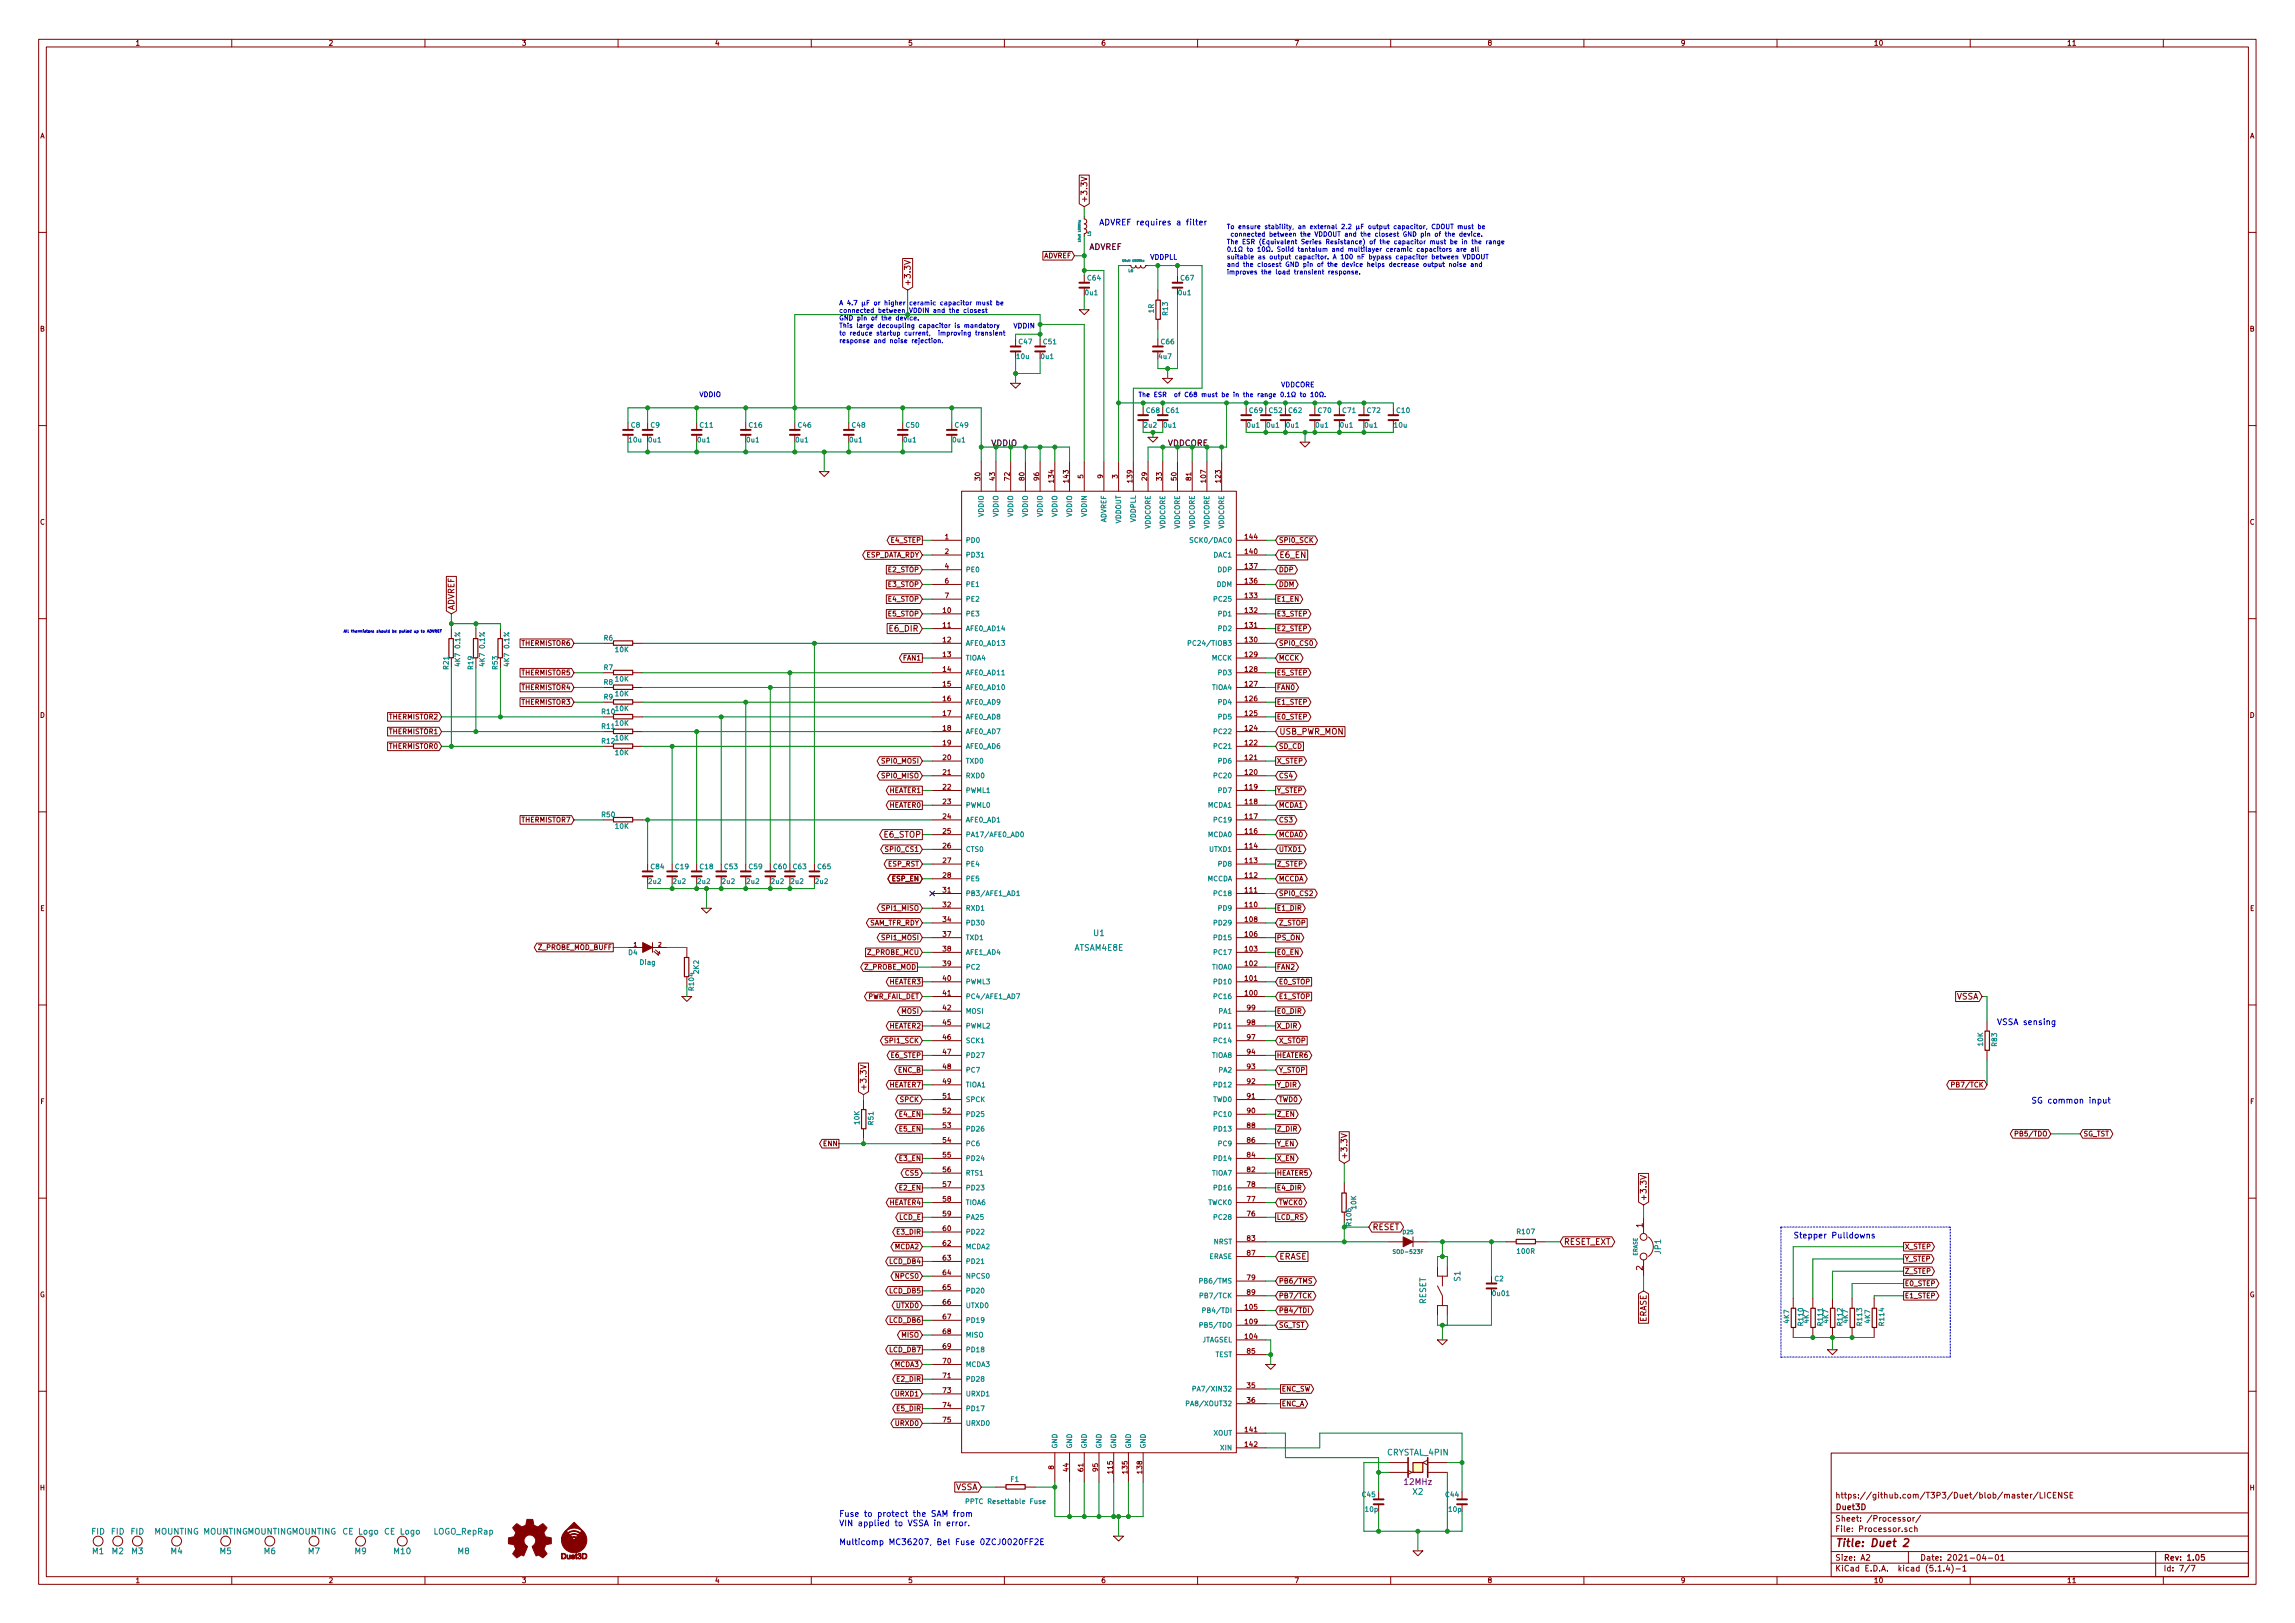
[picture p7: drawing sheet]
<svg xmlns="http://www.w3.org/2000/svg" width="594mm" height="420mm" viewBox="0 0 594 420" stroke-linecap="round" stroke-linejoin="round" font-family="sans-serif">
<defs><g id="words">
<text font-size="2.8" fill="#840000" x="475" y="400.4">Title: Duet 2</text>
<g font-size="2.1" fill="#840000">
<text x="281.4" y="52.6" transform="rotate(-90 281.4 52.6)">+3.3V</text>
<text x="235.7" y="74.2" transform="rotate(-90 235.7 74.2)">+3.3V</text>
<text x="331.1" y="144.4">E6_EN</text>
<text x="117.6" y="158" transform="rotate(-90 117.6 158)">ADVREF</text>
<text x="230.4" y="163.5">E6_DIR</text>
<text x="331.1" y="190.2">USB_PWR_MON</text>
<text x="229" y="216.8">E6_STOP</text>
<text x="506.4" y="258.7">VSSA</text>
<text x="224.3" y="282.5" transform="rotate(-90 224.3 282.5)">+3.3V</text>
<text x="348.7" y="300.2" transform="rotate(-90 348.7 300.2)">+3.3V</text>
<text x="426.2" y="311" transform="rotate(-90 426.2 311)">+3.3V</text>
<text x="425.2" y="317.8" transform="rotate(-90 425.2 317.8)">1</text>
<text x="355.2" y="318.4">RESET</text>
<text x="404.8" y="322.2">RESET_EXT</text>
<text x="331.1" y="326.1">ERASE</text>
<text x="425.2" y="328.8" transform="rotate(-90 425.2 328.8)">2</text>
<text x="426.2" y="342.4" transform="rotate(-90 426.2 342.4)">ERASE</text>
<text x="247.3" y="385.7">VSSA</text>
<text x="475" y="387.9">https://github.com/T3P3/Duet/blob/master/LICENSE</text>
<text x="475" y="393.9">Sheet: /Processor/</text>
<text x="475" y="390.9">Duet3D</text>
<text x="475" y="396.6">File: Processor.sch</text>
<text x="475" y="406.8">KiCad E.D.A. kicad (5.1.4)-1</text>
<text x="475" y="404">Size: A2</text>
<text x="497" y="404">Date: 2021-04-01</text>
<text x="560" y="404">Rev: 1.05</text>
<text x="560" y="406.8">Id: 7/7</text>
</g>
<g font-size="2.1" fill="#0000c2">
<text x="284.5" y="58.3">ADVREF requires a filter</text>
<text x="516.9" y="265.3">VSSA sensing</text>
<text x="525.8" y="285.7">SG common input</text>
<text x="464.2" y="320.6">Stepper Pulldowns</text>
<text x="217.2" y="392.7">Fuse to protect the SAM from</text>
<text x="217.2" y="395.1">VIN applied to VSSA in error.</text>
<text x="217.2" y="400">Multicomp MC36207, Bel Fuse 0ZCJ0020FF2E</text>
</g>
<text font-size="2.1" x="281.9" y="64.7">ADVREF</text>
<g font-size="2.1" fill="#008400">
<text x="256.5" y="115.5">VDDIO</text>
<text x="302.3" y="115.5">VDDCORE</text>
</g>
<g font-size="2.1" fill="#008484">
<text x="283.1" y="242.3">U1</text>
<text x="278.1" y="246.1">ATSAM4E8E</text>
<text x="429.9" y="324.6" transform="rotate(-90 429.9 324.6)">JP1</text>
<text x="378" y="331.7" transform="rotate(-90 378 331.7)">S1</text>
<text x="369.1" y="337.7" transform="rotate(-90 369.1 337.7)">RESET</text>
<text x="359.1" y="376.8">CRYSTAL_4PIN</text>
<text x="365.7" y="386.9">X2</text>
<text x="23.7" y="397.2">FID</text>
<text x="28.8" y="397.2">FID</text>
<text x="33.9" y="397.2">FID</text>
<text x="40" y="397.2">MOUNTING MOUNTINGMOUNTINGMOUNTING</text>
<text x="89" y="397.2">CE Logo</text>
<text x="99.8" y="397.2">CE Logo</text>
<text x="112.3" y="397.2">LOGO_RepRap</text>
<text x="23.9" y="402.3">M1</text>
<text x="29" y="402.3">M2</text>
<text x="34.1" y="402.3">M3</text>
<text x="44.2" y="402.3">M4</text>
<text x="56.9" y="402.3">M5</text>
<text x="68.4" y="402.3">M6</text>
<text x="79.8" y="402.3">M7</text>
<text x="91.9" y="402.3">M9</text>
<text x="102.1" y="402.3">M10</text>
<text x="118.5" y="402.3">M8</text>
</g>
<text font-size="2.1" fill="#840084" x="363.7" y="384.4">12MHz</text>
<g font-size="1.8" fill="#840000">
<text x="35" y="11.8">1</text>
<text x="85" y="11.8">2</text>
<text x="135" y="11.8">3</text>
<text x="185" y="11.8">4</text>
<text x="235" y="11.8">5</text>
<text x="285" y="11.8">6</text>
<text x="335" y="11.8">7</text>
<text x="385" y="11.8">8</text>
<text x="435" y="11.8">9</text>
<text x="485" y="11.8">10</text>
<text x="535" y="11.8">11</text>
<text x="10.4" y="35.8">A</text>
<text x="582.4" y="35.8">A</text>
<text x="270.1" y="66.8">ADVREF</text>
<text x="10.4" y="85.8">B</text>
<text x="582.4" y="85.8">B</text>
<text x="253.7" y="124.3" transform="rotate(-90 253.7 124.3)">30</text>
<text x="257.6" y="124.3" transform="rotate(-90 257.6 124.3)">43</text>
<text x="261.4" y="124.3" transform="rotate(-90 261.4 124.3)">72</text>
<text x="265.2" y="124.3" transform="rotate(-90 265.2 124.3)">80</text>
<text x="269" y="124.3" transform="rotate(-90 269 124.3)">96</text>
<text x="272.8" y="124.8" transform="rotate(-90 272.8 124.8)">134</text>
<text x="276.6" y="124.8" transform="rotate(-90 276.6 124.8)">143</text>
<text x="280.4" y="123.8" transform="rotate(-90 280.4 123.8)">5</text>
<text x="285.5" y="123.8" transform="rotate(-90 285.5 123.8)">9</text>
<text x="289.3" y="123.8" transform="rotate(-90 289.3 123.8)">3</text>
<text x="293.1" y="124.8" transform="rotate(-90 293.1 124.8)">139</text>
<text x="296.9" y="124.3" transform="rotate(-90 296.9 124.3)">29</text>
<text x="300.7" y="124.3" transform="rotate(-90 300.7 124.3)">33</text>
<text x="304.5" y="124.3" transform="rotate(-90 304.5 124.3)">50</text>
<text x="308.4" y="124.3" transform="rotate(-90 308.4 124.3)">81</text>
<text x="312.2" y="124.8" transform="rotate(-90 312.2 124.8)">107</text>
<text x="316" y="124.8" transform="rotate(-90 316 124.8)">123</text>
<text x="10.4" y="135.8">C</text>
<text x="582.4" y="135.8">C</text>
<text x="230.7" y="140.5">E4_STEP</text>
<text x="244.6" y="139.6">1</text>
<text x="244.6" y="143.4">2</text>
<text x="322.4" y="143.4">140</text>
<text x="322.4" y="139.6">144</text>
<text x="331" y="140.5">SPI0_SCK</text>
<text x="223.8" y="144.3">ESP_DATA_RDY</text>
<text x="230" y="148.1">E2_STOP</text>
<text x="244.6" y="147.2">4</text>
<text x="322.4" y="147.2">137</text>
<text x="331" y="148.1">DDP</text>
<text x="230" y="151.9">E3_STOP</text>
<text x="230" y="155.7">E4_STOP</text>
<text x="244.6" y="151">6</text>
<text x="244.6" y="154.9">7</text>
<text x="322.4" y="154.9">133</text>
<text x="322.4" y="151">136</text>
<text x="330.5" y="155.7">E1_EN</text>
<text x="331" y="151.9">DDM</text>
<text x="230" y="159.6">E5_STOP</text>
<text x="244.1" y="158.7">10</text>
<text x="322.4" y="158.7">132</text>
<text x="330.5" y="159.6">E3_STEP</text>
<text x="135.1" y="167.2">THERMISTOR6</text>
<text x="244.1" y="162.5">11</text>
<text x="244.1" y="166.3">12</text>
<text x="322.4" y="166.3">130</text>
<text x="322.4" y="162.5">131</text>
<text x="330.5" y="163.4">E2_STEP</text>
<text x="331" y="167.2">SPI0_CS0</text>
<text x="233.9" y="171">FAN1</text>
<text x="244.1" y="170.1">13</text>
<text x="244.1" y="173.9">14</text>
<text x="322.4" y="173.9">128</text>
<text x="322.4" y="170.1">129</text>
<text x="331" y="171">MCCK</text>
<text x="135.1" y="174.8">THERMISTOR5</text>
<text x="135.1" y="178.6">THERMISTOR4</text>
<text x="244.1" y="177.7">15</text>
<text x="322.4" y="177.7">127</text>
<text x="330.5" y="174.8">E5_STEP</text>
<text x="330.5" y="178.6">FAN0</text>
<text x="10.4" y="185.8">D</text>
<text x="135.1" y="182.4">THERMISTOR3</text>
<text x="244.1" y="181.5">16</text>
<text x="244.1" y="185.3">17</text>
<text x="322.4" y="185.3">125</text>
<text x="322.4" y="181.5">126</text>
<text x="330.5" y="182.4">E1_STEP</text>
<text x="582.4" y="185.8">D</text>
<text x="100.8" y="190">THERMISTOR1</text>
<text x="100.8" y="186.2">THERMISTOR2</text>
<text x="244.1" y="189.1">18</text>
<text x="322.4" y="189.1">124</text>
<text x="330.5" y="186.2">E0_STEP</text>
<text x="100.8" y="193.8">THERMISTOR0</text>
<text x="228.6" y="197.7">SPI0_MOSI</text>
<text x="244.1" y="196.8">20</text>
<text x="244.1" y="193">19</text>
<text x="322.4" y="196.8">121</text>
<text x="322.4" y="193">122</text>
<text x="330.5" y="197.7">X_STEP</text>
<text x="331" y="193.8">SD_CD</text>
<text x="228.6" y="201.5">SPI0_MISO</text>
<text x="244.1" y="200.6">21</text>
<text x="322.4" y="200.6">120</text>
<text x="331" y="201.5">CS4</text>
<text x="230.3" y="209.1">HEATER0</text>
<text x="230.3" y="205.3">HEATER1</text>
<text x="244.1" y="204.4">22</text>
<text x="244.1" y="208.2">23</text>
<text x="322.4" y="208.2">118</text>
<text x="322.4" y="204.4">119</text>
<text x="330.5" y="205.3">Y_STEP</text>
<text x="331" y="209.1">MCDA1</text>
<text x="135.1" y="212.9">THERMISTOR7</text>
<text x="244.1" y="212">24</text>
<text x="244.1" y="215.8">25</text>
<text x="322.4" y="215.8">116</text>
<text x="322.4" y="212">117</text>
<text x="331" y="212.9">CS3</text>
<text x="229.7" y="220.5">SPI0_CS1</text>
<text x="244.1" y="219.6">26</text>
<text x="322.4" y="219.6">114</text>
<text x="331" y="220.5">UTXD1</text>
<text x="331" y="216.7">MCDA0</text>
<text x="229.9" y="224.3">ESP_RST</text>
<text x="244.1" y="223.4">27</text>
<text x="244.1" y="227.2">28</text>
<text x="322.4" y="227.2">112</text>
<text x="322.4" y="223.4">113</text>
<text x="330.5" y="224.3">Z_STEP</text>
<text x="231" y="228.1">ESP_EN</text>
<text x="244.1" y="231.1">31</text>
<text x="322.4" y="231.1">111</text>
<text x="331" y="231.9">SPI0_CS2</text>
<text x="331" y="228.1">MCCDA</text>
<text x="10.4" y="235.8">E</text>
<text x="224.9" y="239.6">SAM_TFR_RDY</text>
<text x="228.6" y="235.8">SPI1_MISO</text>
<text x="244.1" y="234.9">32</text>
<text x="244.1" y="238.7">34</text>
<text x="322.4" y="234.9">110</text>
<text x="322.4" y="238.7">108</text>
<text x="330.5" y="235.8">E1_DIR</text>
<text x="331" y="239.6">Z_STOP</text>
<text x="582.4" y="235.8">E</text>
<text x="139.3" y="245.9">Z_PROBE_MOD_BUFF</text>
<text x="228.6" y="243.4">SPI1_MOSI</text>
<text x="244.1" y="242.5">37</text>
<text x="322.4" y="242.5">106</text>
<text x="330.5" y="243.4">PS_ON</text>
<text x="223.8" y="251">Z_PROBE_MOD</text>
<text x="224.6" y="247.2">Z_PROBE_MCU</text>
<text x="244.1" y="246.3">38</text>
<text x="244.1" y="250.1">39</text>
<text x="322.4" y="250.1">102</text>
<text x="322.4" y="246.3">103</text>
<text x="330.5" y="247.2">E0_EN</text>
<text x="330.5" y="251">FAN2</text>
<text x="230.3" y="254.8">HEATER3</text>
<text x="244.1" y="253.9">40</text>
<text x="244.1" y="257.7">41</text>
<text x="322.4" y="257.7">100</text>
<text x="322.4" y="253.9">101</text>
<text x="331" y="254.8">E0_STOP</text>
<text x="224.4" y="258.6">PWR_FAIL_DET</text>
<text x="233.5" y="262.4">MOSI</text>
<text x="244.1" y="261.5">42</text>
<text x="322.9" y="261.5">99</text>
<text x="330.5" y="262.4">E0_DIR</text>
<text x="331" y="258.6">E1_STOP</text>
<text x="230.3" y="266.2">HEATER2</text>
<text x="244.1" y="265.3">45</text>
<text x="244.1" y="269.2">46</text>
<text x="322.9" y="269.2">97</text>
<text x="322.9" y="265.3">98</text>
<text x="330.5" y="266.2">X_DIR</text>
<text x="229.4" y="270">SPI1_SCK</text>
<text x="230.7" y="273.9">E6_STEP</text>
<text x="244.1" y="273">47</text>
<text x="322.9" y="273">94</text>
<text x="330.5" y="273.9">HEATER6</text>
<text x="331" y="270">X_STOP</text>
<text x="230.3" y="281.5">HEATER7</text>
<text x="232.5" y="277.7">ENC_B</text>
<text x="244.1" y="276.8">48</text>
<text x="244.1" y="280.6">49</text>
<text x="322.9" y="280.6">92</text>
<text x="322.9" y="276.8">93</text>
<text x="330.5" y="281.5">Y_DIR</text>
<text x="331" y="277.7">Y_STOP</text>
<text x="506" y="281.5">PB7/TCK</text>
<text x="10.5" y="285.8">F</text>
<text x="233.1" y="285.3">SPCK</text>
<text x="244.1" y="284.4">51</text>
<text x="322.9" y="284.4">91</text>
<text x="331" y="285.3">TWD0</text>
<text x="582.5" y="285.8">F</text>
<text x="232.9" y="292.9">E5_EN</text>
<text x="232.9" y="289.1">E4_EN</text>
<text x="244.1" y="288.2">52</text>
<text x="244.1" y="292">53</text>
<text x="322.9" y="288.2">90</text>
<text x="322.9" y="292">88</text>
<text x="330.5" y="289.1">Z_EN</text>
<text x="330.5" y="292.9">Z_DIR</text>
<text x="213.2" y="296.7">ENN</text>
<text x="244.1" y="295.8">54</text>
<text x="244.1" y="299.6">55</text>
<text x="322.9" y="299.6">84</text>
<text x="322.9" y="295.8">86</text>
<text x="330.5" y="296.7">Y_EN</text>
<text x="522.4" y="294.2">PB5/TDO</text>
<text x="539.3" y="294.2">SG_TST</text>
<text x="232.9" y="300.5">E3_EN</text>
<text x="234.5" y="304.3">CS5</text>
<text x="244.1" y="303.4">56</text>
<text x="322.9" y="303.4">82</text>
<text x="330.5" y="300.5">X_EN</text>
<text x="330.5" y="304.3">HEATER5</text>
<text x="230.3" y="312">HEATER4</text>
<text x="232.9" y="308.1">E2_EN</text>
<text x="244.1" y="307.3">57</text>
<text x="244.1" y="311.1">58</text>
<text x="322.9" y="311.1">77</text>
<text x="322.9" y="307.3">78</text>
<text x="330.5" y="308.1">E4_DIR</text>
<text x="331" y="312">TWCK0</text>
<text x="232.7" y="315.8">LCD_E</text>
<text x="244.1" y="314.9">59</text>
<text x="322.9" y="314.9">76</text>
<text x="330.5" y="315.8">LCD_RS</text>
<text x="231.7" y="323.4">MCDA2</text>
<text x="232.3" y="319.6">E3_DIR</text>
<text x="244.1" y="318.7">60</text>
<text x="244.1" y="322.5">62</text>
<text x="322.9" y="321.2">83</text>
<text x="493" y="323.4">X_STEP</text>
<text x="230.4" y="327.2">LCD_DB4</text>
<text x="244.1" y="326.3">63</text>
<text x="322.9" y="325">87</text>
<text x="493" y="326.6">Y_STEP</text>
<text x="493" y="329.7">Z_STEP</text>
<text x="10.3" y="335.8">G</text>
<text x="230.4" y="334.8">LCD_DB5</text>
<text x="232.1" y="331">NPCS0</text>
<text x="244.1" y="330.1">64</text>
<text x="244.1" y="333.9">65</text>
<text x="322.9" y="331.4">79</text>
<text x="322.9" y="335.2">89</text>
<text x="331" y="332.3">PB6/TMS</text>
<text x="493" y="332.9">E0_STEP</text>
<text x="582.3" y="335.8">G</text>
<text x="232.2" y="338.6">UTXD0</text>
<text x="244.1" y="337.7">66</text>
<text x="244.1" y="341.5">67</text>
<text x="322.4" y="339">105</text>
<text x="331" y="339.9">PB4/TDI</text>
<text x="331" y="336.1">PB7/TCK</text>
<text x="493" y="336.1">E1_STEP</text>
<text x="230.4" y="342.4">LCD_DB6</text>
<text x="233.5" y="346.2">MISO</text>
<text x="244.1" y="345.4">68</text>
<text x="322.4" y="346.6">104</text>
<text x="322.4" y="342.8">109</text>
<text x="331" y="343.7">SG_TST</text>
<text x="230.4" y="350.1">LCD_DB7</text>
<text x="231.7" y="353.9">MCDA3</text>
<text x="244.1" y="353">70</text>
<text x="244.1" y="349.2">69</text>
<text x="322.9" y="350.4">85</text>
<text x="232.3" y="357.7">E2_DIR</text>
<text x="244.1" y="356.8">71</text>
<text x="322.9" y="359.3">35</text>
<text x="232" y="361.5">URXD1</text>
<text x="232.3" y="365.3">E5_DIR</text>
<text x="244.1" y="360.6">73</text>
<text x="244.1" y="364.4">74</text>
<text x="322.9" y="363.1">36</text>
<text x="331.7" y="364">ENC_A</text>
<text x="331.7" y="360.2">ENC_SW</text>
<text x="232" y="369.1">URXD0</text>
<text x="244.1" y="368.2">75</text>
<text x="322.4" y="370.8">141</text>
<text x="322.4" y="374.6">142</text>
<text x="272.8" y="380.4" transform="rotate(-90 272.8 380.4)">8</text>
<text x="276.6" y="380.9" transform="rotate(-90 276.6 380.9)">44</text>
<text x="280.4" y="380.9" transform="rotate(-90 280.4 380.9)">61</text>
<text x="284.2" y="380.9" transform="rotate(-90 284.2 380.9)">95</text>
<text x="288" y="381.4" transform="rotate(-90 288 381.4)">115</text>
<text x="291.8" y="381.4" transform="rotate(-90 291.8 381.4)">135</text>
<text x="295.7" y="381.4" transform="rotate(-90 295.7 381.4)">138</text>
<text x="10.4" y="385.8">H</text>
<text x="582.4" y="385.8">H</text>
<text x="35" y="409.8">1</text>
<text x="85" y="409.8">2</text>
<text x="135" y="409.8">3</text>
<text x="185" y="409.8">4</text>
<text x="235" y="409.8">5</text>
<text x="285" y="409.8">6</text>
<text x="335" y="409.8">7</text>
<text x="385" y="409.8">8</text>
<text x="435" y="409.8">9</text>
<text x="485" y="409.8">10</text>
<text x="535" y="409.8">11</text>
</g>
<g font-size="1.8" fill="#0000c2">
<text x="297.7" y="67.2">VDDPLL</text>
<text x="262.5" y="85">VDDIN</text>
<text x="331.5" y="100.2">VDDCORE</text>
<text x="181.1" y="102.8">VDDIO</text>
</g>
<g font-size="1.8" fill="#008484">
<text x="281" y="76.4">0u1</text>
<text x="281.6" y="72.6">C64</text>
<text x="305.1" y="76.4">0u1</text>
<text x="305.7" y="72.6">C67</text>
<text x="298.7" y="81" transform="rotate(-90 298.7 81)">1R</text>
<text x="302.3" y="81.6" transform="rotate(-90 302.3 81.6)">R13</text>
<text x="263.8" y="89.1">C47</text>
<text x="270.2" y="89.1">C51</text>
<text x="300.6" y="89.1">C66</text>
<text x="263.2" y="92.9">10u</text>
<text x="269.6" y="92.9">0u1</text>
<text x="300.1" y="92.9">4u7</text>
<text x="296.8" y="106.9">C68</text>
<text x="301.9" y="106.9">C61</text>
<text x="323.5" y="106.9">C69</text>
<text x="328.6" y="106.9">C52</text>
<text x="333.7" y="106.9">C62</text>
<text x="341.3" y="106.9">C70</text>
<text x="347.6" y="106.9">C71</text>
<text x="354" y="106.9">C72</text>
<text x="361.6" y="106.9">C10</text>
<text x="163.4" y="110.7">C8</text>
<text x="168.5" y="110.7">C9</text>
<text x="181.3" y="110.7">C11</text>
<text x="194" y="110.7">C16</text>
<text x="206.7" y="110.7">C46</text>
<text x="220.6" y="110.7">C48</text>
<text x="234.6" y="110.7">C50</text>
<text x="247.3" y="110.7">C49</text>
<text x="296.2" y="110.7">2u2</text>
<text x="301.3" y="110.7">0u1</text>
<text x="322.9" y="110.7">0u1</text>
<text x="328" y="110.7">0u1</text>
<text x="333.1" y="110.7">0u1</text>
<text x="340.7" y="110.7">0u1</text>
<text x="347" y="110.7">0u1</text>
<text x="353.4" y="110.7">0u1</text>
<text x="361" y="110.7">10u</text>
<text x="162.9" y="114.5">10u</text>
<text x="168" y="114.5">0u1</text>
<text x="180.7" y="114.5">0u1</text>
<text x="193.4" y="114.5">0u1</text>
<text x="206.1" y="114.5">0u1</text>
<text x="220" y="114.5">0u1</text>
<text x="234" y="114.5">0u1</text>
<text x="246.7" y="114.5">0u1</text>
<text x="254.6" y="133.8" transform="rotate(-90 254.6 133.8)">VDDIO</text>
<text x="258.4" y="133.8" transform="rotate(-90 258.4 133.8)">VDDIO</text>
<text x="262.3" y="133.8" transform="rotate(-90 262.3 133.8)">VDDIO</text>
<text x="266.1" y="133.8" transform="rotate(-90 266.1 133.8)">VDDIO</text>
<text x="269.9" y="133.8" transform="rotate(-90 269.9 133.8)">VDDIO</text>
<text x="273.7" y="133.8" transform="rotate(-90 273.7 133.8)">VDDIO</text>
<text x="277.5" y="133.8" transform="rotate(-90 277.5 133.8)">VDDIO</text>
<text x="281.3" y="133.7" transform="rotate(-90 281.3 133.7)">VDDIN</text>
<text x="286.4" y="135.4" transform="rotate(-90 286.4 135.4)">ADVREF</text>
<text x="290.2" y="135.7" transform="rotate(-90 290.2 135.7)">VDDOUT</text>
<text x="294" y="135.3" transform="rotate(-90 294 135.3)">VDDPLL</text>
<text x="297.8" y="137" transform="rotate(-90 297.8 137)">VDDCORE</text>
<text x="301.6" y="137" transform="rotate(-90 301.6 137)">VDDCORE</text>
<text x="305.4" y="137" transform="rotate(-90 305.4 137)">VDDCORE</text>
<text x="309.2" y="137" transform="rotate(-90 309.2 137)">VDDCORE</text>
<text x="313.1" y="137" transform="rotate(-90 313.1 137)">VDDCORE</text>
<text x="316.9" y="137" transform="rotate(-90 316.9 137)">VDDCORE</text>
<text x="249.9" y="140.5">PD0</text>
<text x="309" y="140.5">SCK0/DAC0</text>
<text x="249.9" y="144.3">PD31</text>
<text x="249.9" y="148.1">PE0</text>
<text x="314.2" y="144.3">DAC1</text>
<text x="315.3" y="148.1">DDP</text>
<text x="249.9" y="151.9">PE1</text>
<text x="249.9" y="155.7">PE2</text>
<text x="314.6" y="155.7">PC25</text>
<text x="315" y="151.9">DDM</text>
<text x="249.9" y="159.6">PE3</text>
<text x="315.6" y="159.6">PD1</text>
<text x="156.4" y="165.8">R6</text>
<text x="249.9" y="163.4">AFE0_AD14</text>
<text x="249.9" y="167.2">AFE0_AD13</text>
<text x="308.9" y="167.2">PC24/TIOB3</text>
<text x="315.6" y="163.4">PD2</text>
<text x="116.1" y="173.2" transform="rotate(-90 116.1 173.2)">R21</text>
<text x="119.1" y="172" transform="rotate(-90 119.1 172)">4K7 0.1%</text>
<text x="122.5" y="173.2" transform="rotate(-90 122.5 173.2)">R19</text>
<text x="125.5" y="172" transform="rotate(-90 125.5 172)">4K7 0.1%</text>
<text x="128.8" y="173.2" transform="rotate(-90 128.8 173.2)">R53</text>
<text x="131.8" y="172" transform="rotate(-90 131.8 172)">4K7 0.1%</text>
<text x="156.4" y="173.4">R7</text>
<text x="159.3" y="168.8">10K</text>
<text x="249.9" y="171">TIOA4</text>
<text x="313.7" y="171">MCCK</text>
<text x="156.4" y="177.3">R8</text>
<text x="159.3" y="176.4">10K</text>
<text x="249.9" y="174.8">AFE0_AD11</text>
<text x="249.9" y="178.6">AFE0_AD10</text>
<text x="313.8" y="178.6">TIOA4</text>
<text x="315.6" y="174.8">PD3</text>
<text x="155.8" y="184.9">R10</text>
<text x="156.4" y="181.1">R9</text>
<text x="159.3" y="184.1">10K</text>
<text x="159.3" y="180.3">10K</text>
<text x="249.9" y="182.4">AFE0_AD9</text>
<text x="315.6" y="182.4">PD4</text>
<text x="155.8" y="188.7">R11</text>
<text x="159.3" y="187.9">10K</text>
<text x="159.3" y="191.7">10K</text>
<text x="249.9" y="186.2">AFE0_AD8</text>
<text x="249.9" y="190">AFE0_AD7</text>
<text x="314.6" y="190">PC22</text>
<text x="315.6" y="186.2">PD5</text>
<text x="155.8" y="192.5">R12</text>
<text x="159.3" y="195.5">10K</text>
<text x="249.9" y="197.7">TXD0</text>
<text x="249.9" y="193.8">AFE0_AD6</text>
<text x="314.6" y="193.8">PC21</text>
<text x="315.6" y="197.7">PD6</text>
<text x="249.9" y="201.5">RXD0</text>
<text x="314.6" y="201.5">PC20</text>
<text x="249.9" y="205.3">PWML1</text>
<text x="249.9" y="209.1">PWML0</text>
<text x="312.7" y="209.1">MCDA1</text>
<text x="315.6" y="205.3">PD7</text>
<text x="155.8" y="211.5">R50</text>
<text x="159.3" y="214.5">10K</text>
<text x="249.9" y="212.9">AFE0_AD1</text>
<text x="314.6" y="212.9">PC19</text>
<text x="249.9" y="216.7">PA17/AFE0_AD0</text>
<text x="249.9" y="220.5">CTS0</text>
<text x="312.7" y="216.7">MCDA0</text>
<text x="313.2" y="220.5">UTXD1</text>
<text x="168.6" y="225">C84</text>
<text x="174.9" y="225">C19</text>
<text x="181.3" y="225">C18</text>
<text x="187.6" y="225">C53</text>
<text x="194" y="225">C59</text>
<text x="200.3" y="225">C60</text>
<text x="205.4" y="225">C63</text>
<text x="211.7" y="225">C65</text>
<text x="249.9" y="224.3">PE4</text>
<text x="315.6" y="224.3">PD8</text>
<text x="168" y="228.8">2u2</text>
<text x="174.3" y="228.8">2u2</text>
<text x="180.7" y="228.8">2u2</text>
<text x="187" y="228.8">2u2</text>
<text x="193.4" y="228.8">2u2</text>
<text x="199.7" y="228.8">2u2</text>
<text x="204.8" y="228.8">2u2</text>
<text x="211.2" y="228.8">2u2</text>
<text x="249.9" y="231.9">PB3/AFE1_AD1</text>
<text x="249.9" y="228.1">PE5</text>
<text x="312.4" y="228.1">MCCDA</text>
<text x="314.6" y="231.9">PC18</text>
<text x="249.9" y="235.8">RXD1</text>
<text x="249.9" y="239.6">PD30</text>
<text x="314.6" y="239.6">PD29</text>
<text x="315.6" y="235.8">PD9</text>
<text x="249.9" y="243.4">TXD1</text>
<text x="314.6" y="243.4">PD15</text>
<text x="162.7" y="247.2">D4</text>
<text x="165.7" y="249.8">Diag</text>
<text x="180.9" y="252" transform="rotate(-90 180.9 252)">2K2</text>
<text x="249.9" y="247.2">AFE1_AD4</text>
<text x="249.9" y="251">PC2</text>
<text x="313.8" y="251">TIOA0</text>
<text x="314.6" y="247.2">PC17</text>
<text x="179.6" y="256.3" transform="rotate(-90 179.6 256.3)">R104</text>
<text x="249.9" y="254.8">PWML3</text>
<text x="314.6" y="254.8">PD10</text>
<text x="249.9" y="258.6">PC4/AFE1_AD7</text>
<text x="249.9" y="262.4">MOSI</text>
<text x="314.6" y="258.6">PC16</text>
<text x="315.6" y="262.4">PA1</text>
<text x="249.9" y="266.2">PWML2</text>
<text x="314.6" y="266.2">PD11</text>
<text x="249.9" y="270">SCK1</text>
<text x="249.9" y="273.9">PD27</text>
<text x="313.8" y="273.9">TIOA8</text>
<text x="314.6" y="270">PC14</text>
<text x="513.3" y="270.7" transform="rotate(-90 513.3 270.7)">10K</text>
<text x="516.9" y="270.8" transform="rotate(-90 516.9 270.8)">R83</text>
<text x="249.9" y="277.7">PC7</text>
<text x="249.9" y="281.5">TIOA1</text>
<text x="314.6" y="281.5">PD12</text>
<text x="315.6" y="277.7">PA2</text>
<text x="249.9" y="285.3">SPCK</text>
<text x="314" y="285.3">TWD0</text>
<text x="222.5" y="291" transform="rotate(-90 222.5 291)">10K</text>
<text x="226.1" y="291.1" transform="rotate(-90 226.1 291.1)">R51</text>
<text x="249.9" y="289.1">PD25</text>
<text x="249.9" y="292.9">PD26</text>
<text x="314.6" y="289.1">PC10</text>
<text x="314.6" y="292.9">PD13</text>
<text x="249.9" y="296.7">PC6</text>
<text x="315.6" y="296.7">PC9</text>
<text x="249.9" y="300.5">PD24</text>
<text x="249.9" y="304.3">RTS1</text>
<text x="313.8" y="304.3">TIOA7</text>
<text x="314.6" y="300.5">PD14</text>
<text x="249.9" y="308.1">PD23</text>
<text x="249.9" y="312">TIOA6</text>
<text x="312.7" y="312">TWCK0</text>
<text x="314.6" y="308.1">PD16</text>
<text x="249.9" y="315.8">PA25</text>
<text x="314.6" y="315.8">PC28</text>
<text x="351.1" y="312.9" transform="rotate(-90 351.1 312.9)">10K</text>
<text x="249.9" y="319.6">PD22</text>
<text x="249.9" y="323.4">MCDA2</text>
<text x="314.2" y="322.1">NRST</text>
<text x="392.8" y="319.5">R107</text>
<text x="249.9" y="327.2">PD21</text>
<text x="312.9" y="325.9">ERASE</text>
<text x="392.8" y="324.6">100R</text>
<text x="249.9" y="331">NPCS0</text>
<text x="249.9" y="334.8">PD20</text>
<text x="311.4" y="332.3">PB6/TMS</text>
<text x="386.5" y="335.5">0u01</text>
<text x="386.9" y="331.7">C2</text>
<text x="249.9" y="338.6">UTXD0</text>
<text x="311.5" y="336.1">PB7/TCK</text>
<text x="312.2" y="339.9">PB4/TDI</text>
<text x="249.9" y="342.4">PD19</text>
<text x="249.9" y="346.2">MISO</text>
<text x="310.9" y="347.5">JTAGSEL</text>
<text x="311.4" y="343.7">PB5/TDO</text>
<text x="463.1" y="342.5" transform="rotate(-90 463.1 342.5)">4K7</text>
<text x="466.8" y="343" transform="rotate(-90 466.8 343)">R110</text>
<text x="468.2" y="342.5" transform="rotate(-90 468.2 342.5)">4K7</text>
<text x="471.9" y="343" transform="rotate(-90 471.9 343)">R111</text>
<text x="473.3" y="342.5" transform="rotate(-90 473.3 342.5)">4K7</text>
<text x="476.9" y="343" transform="rotate(-90 476.9 343)">R112</text>
<text x="478.4" y="342.5" transform="rotate(-90 478.4 342.5)">4K7</text>
<text x="482" y="343" transform="rotate(-90 482 343)">R113</text>
<text x="484.1" y="342.5" transform="rotate(-90 484.1 342.5)">4K7</text>
<text x="487.7" y="343" transform="rotate(-90 487.7 343)">R114</text>
<text x="249.9" y="353.9">MCDA3</text>
<text x="249.9" y="350.1">PD18</text>
<text x="314.5" y="351.3">TEST</text>
<text x="249.9" y="357.7">PD28</text>
<text x="249.9" y="361.5">URXD1</text>
<text x="249.9" y="365.3">PD17</text>
<text x="308.2" y="364">PA8/XOUT32</text>
<text x="310.2" y="360.2">PA7/XIN32</text>
<text x="249.9" y="369.1">URXD0</text>
<text x="314.1" y="371.6">XOUT</text>
<text x="273.7" y="375.1" transform="rotate(-90 273.7 375.1)">GND</text>
<text x="277.5" y="375.1" transform="rotate(-90 277.5 375.1)">GND</text>
<text x="281.3" y="375.1" transform="rotate(-90 281.3 375.1)">GND</text>
<text x="285.1" y="375.1" transform="rotate(-90 285.1 375.1)">GND</text>
<text x="288.9" y="375.1" transform="rotate(-90 288.9 375.1)">GND</text>
<text x="292.7" y="375.1" transform="rotate(-90 292.7 375.1)">GND</text>
<text x="296.5" y="375.1" transform="rotate(-90 296.5 375.1)">GND</text>
<text x="316.1" y="375.5">XIN</text>
<text x="261.7" y="383.6">F1</text>
<text x="251" y="389.3">PPTC Resettable Fuse</text>
<text x="352.7" y="387.6">C45</text>
<text x="374.3" y="387.6">C44</text>
<text x="353.5" y="391.4">10p</text>
<text x="375.1" y="391.4">10p</text>
</g>
<text font-size="1.8" fill="#008400" x="349.8" y="317.2" transform="rotate(-90 349.8 317.2)">R106</text>
<g font-size="1.7" fill="#0000c2">
<text x="317.5" y="59.3">To ensure stability, an external 2.2 F output capacitor, CDOUT must be</text>
<text x="317.5" y="63.2">The ESR (Equivalent Series Resistance) of the capacitor must be in the range</text>
<text x="317.5" y="65.2">0.1 to 10. Solid tantalum and multilayer ceramic capacitors are all</text>
<text x="318" y="61.3">connected between the VDDOUT and the closest GND pin of the device.</text>
<text x="317.5" y="67.1">suitable as output capacitor. A 100 nF bypass capacitor between VDDOUT</text>
<text x="317.5" y="69.1">and the closest GND pin of the device helps decrease output noise and</text>
<text x="317.5" y="71">improves the load transient response.</text>
<text x="217.2" y="79">A 4.7 F or higher ceramic capacitor must be</text>
<text x="217.2" y="81">connected between VDDIN and the closest</text>
<text x="217.2" y="82.9">GND pin of the device.</text>
<text x="217.2" y="84.9">This large decoupling capacitor is mandatory</text>
<text x="217.2" y="86.9">to reduce startup current, improving transient</text>
<text x="217.2" y="88.8">response and noise rejection.</text>
<text x="294.6" y="102.8">The ESR of C68 must be in the range 0.1 to 10.</text>
</g>
<g font-size="1.4" fill="#840000">
<text x="164.1" y="245">1</text>
<text x="170.4" y="245">2</text>
</g>
<g font-size="1.4" fill="#008484">
<text x="363.2" y="319.5">D25</text>
<text x="361.1" y="324.6">SOD-523F</text>
<text x="423.9" y="325.2" transform="rotate(-90 423.9 325.2)">ERASE</text>
</g>
<g font-size="1.1" fill="#008484">
<text x="282.4" y="61.1" transform="rotate(-90 282.4 61.1)">L5</text>
<text x="292.1" y="70.5">L6</text>
</g>
<text font-size="1" fill="#0000c2" x="88.9" y="163.8">All thermistors should be pulled up to ADVREF</text>
<g font-size=".8" fill="#008484">
<text x="279.7" y="62.3" transform="rotate(-90 279.7 62.3)">10uH 100Mhz</text>
<text x="290.9" y="67.8">10uH 100Mhz</text>
</g>
</g></defs>
<g fill="none" stroke="#840000" stroke-width=".26">
<path d="M10 10.2h574v400h-574zM12 12.2h570v396h-570zM60 10.2v2M110 10.2v2M160 10.2v2M210 10.2v2M260 10.2v2M310 10.2v2M360 10.2v2M410 10.2v2M460 10.2v2M510 10.2v2"/>
<path d="M536.5 11.8h.8M560 10.2v2M279.4 45.3h2.6v7.4l-1.3 .8-1.3-.8zM279.8 45.8l1.6 .5-1.6 .6M280.7 56v.7l.4 .2 .2 .3-.2 .6-.4 .2 .4 .1 .2 .4-.2 .5-.4 .2 .4 .2 .2 .4-.2 .5-.4 .2v.6M10 60.2h2M233.7 66.9h2.5v7.4l-1.3 .8-1.2-.8zM234.1 67.4l1.5 .5-1.5 .5M270 65.1h7.5l.6 1.1-.6 1.1h-7.5zM280.7 71.3v1.9M280.7 74.5v1.9M292.1 68.7h.6l.2 .5 .4 .2 .5-.2 .2-.5 .2 .5 .3 .2 .6-.2 .2-.5 .2 .5 .3 .2 .6-.2 .1-.5h.7"/>
<path d="M299.7 75.1v2.5M304.8 71.3v1.9M304.8 74.5v1.9M582 60.2h2M261.6 99.2h2.6l-1.3 1.3zM262.9 87.8v1.9M262.9 91v1.9M269.2 87.8v1.9M269.2 91v1.9M279.4 80.2h2.5l-1.2 1.2zM299.7 82.7v2.6M299.7 87.8v1.9"/>
<path d="M299.7 91v1.9M301 98h2.5l-1.2 1.2zM10 110.2h2M162.6 109.4v1.9M162.6 112.6v1.9M167.6 109.4v1.9M167.6 112.6v1.9M180.3 109.4v1.9M180.3 112.6v1.9M193 109.4v1.9M193 112.6v1.9M205.7 109.4v1.9"/>
<path d="M205.7 112.6v1.9M219.7 109.4v1.9M219.7 112.6v1.9M233.7 109.4v1.9M233.7 112.6v1.9M246.4 109.4v1.9M246.4 112.6v1.9M254 119.5v7.7M257.8 119.5v7.7M261.6 119.5v7.7M265.4 119.5v7.7M269.2 119.5v7.7"/>
<path d="M273 119.5v7.7M276.9 119.5v7.7M280.7 119.5v7.7M285.7 119.5v7.7M289.6 119.5v7.7M293.4 119.5v7.7M295.9 105.6v1.9M295.9 108.8v1.9M297.2 113.2h2.5l-1.3 1.3zM297.2 119.5v7.7M301 105.6v1.9M301 108.8v1.9"/>
<path d="M301 119.5v7.7M304.8 119.5v7.7M308.6 119.5v7.7M312.4 119.5v7.7M316.2 119.5v7.7M322.6 105.6v1.9M322.6 108.8v1.9M327.7 105.6v1.9M327.7 108.8v1.9M332.7 105.6v1.9M332.7 108.8v1.9M336.5 114.5h2.6l-1.3 1.2z"/>
<path d="M340.4 105.6v1.9M340.4 108.8v1.9M346.7 105.6v1.9M346.7 108.8v1.9M353.1 105.6v1.9M353.1 108.8v1.9M360.7 105.6v1.9M360.7 108.8v1.9M582 110.2h2M212.1 122.1h2.5l-1.2 1.3zM230.3 138.8h8.5v2.2h-8.5l-.7-1.1zM241.3 139.9h7.6"/>
<path d="M248.9 127.2h71.1v248.9h-71.1zM320 139.9h7.7M330.8 138.8h9.6l.7 1.1-.7 1.1h-9.6l-.6-1.1zM115.5 149.2h2.6v9l-1.3 .7-1.3-.7zM223.9 142.6h14.2l.7 1.1-.7 1.1h-14.2l-.6-1.1zM229.4 146.4h8.7l.7 1.1-.7 1.1h-8.7zM229.4 150.2h8.7l.7 1.1-.7 1.1h-8.7zM229.4 154h8.7l.7 1.1-.7 1.1h-8.7zM229.4 157.8h8.7l.7 1.1-.7 1.1h-8.7zM241.3 143.7h7.6M241.3 147.5h7.6M241.3 151.3h7.6"/>
<path d="M241.3 155.1h7.6M241.3 158.9h7.6M320 143.7h7.7M320 147.5h7.7M320 151.3h7.7M320 155.1h7.7M320 158.9h7.7M330.2 154h6.4l.6 1.1-.6 1.1h-6.4zM330.2 157.8h8.5l.6 1.1-.6 1.1h-8.5zM330.8 150.2h4.6l.6 1.1-.6 1.1h-4.6l-.6-1.1zM330.8 146.4h4.4l.7 1.1-.7 1.1h-4.4l-.6-1.1zM331 142.4h7.5v2.6h-7.5l-.8-1.3z"/>
<path d="M10 160.2h2M116.8 162.7v2.6M116.8 170.3v2.6M123.2 162.7v2.6M123.2 170.3v2.6M129.5 162.7v2.6M129.5 170.3v2.6M134.6 165.4h13.4l.6 1.1-.6 1.2h-13.4zM134.6 173h13.4l.6 1.2-.6 1.1h-13.4zM134.6 176.9h13.4l.6 1.1-.6 1.1h-13.4zM156.2 166.5h2.5M156.2 178h2.5"/>
<path d="M156.2 174.2h2.5M163.8 166.5h2.6M163.8 178h2.6M163.8 174.2h2.6M229.6 161.4h8.4l.8 1.3-.8 1.3h-8.4zM233.5 169.2h5.3v2.3h-5.3l-.7-1.2zM241.3 166.5h7.6M241.3 178h7.6M241.3 174.2h7.6M241.3 162.7h7.6M241.3 170.3h7.6M320 166.5h7.7"/>
<path d="M320 178h7.7M320 174.2h7.7M320 162.7h7.7M320 170.3h7.7M330.2 173h8.5l.6 1.2-.6 1.1h-8.5zM330.2 161.6h8.5l.6 1.1-.6 1.1h-8.5zM330.2 176.9h5.3l.6 1.1-.6 1.1h-5.3zM330.8 169.2h5.9l.6 1.1-.6 1.2h-5.9l-.6-1.2zM330.8 165.4h9.6l.6 1.1-.6 1.2h-9.6l-.6-1.2zM582 160.2h2M100.3 188.3h13.4l.6 1.1-.6 1.1h-13.4zM100.3 192.1h13.4l.6 1.1-.6 1.1h-13.4z"/>
<path d="M100.3 184.5h13.4l.6 1.1-.6 1.1h-13.4zM134.6 180.7h13.4l.6 1.1-.6 1.1h-13.4zM156.2 185.6h2.5M156.2 181.8h2.5M156.2 193.2h2.5M156.2 189.4h2.5M163.8 185.6h2.6M163.8 181.8h2.6M163.8 193.2h2.6M163.8 189.4h2.6M227.7 199.7h10.4l.7 1.1-.7 1.1h-10.4l-.6-1.1zM227.7 195.9h10.4l.7 1.1-.7 1.1h-10.4l-.6-1.1z"/>
<path d="M241.3 185.6h7.6M241.3 181.8h7.6M241.3 193.2h7.6M241.3 189.4h7.6M241.3 197h7.6M320 185.6h7.7M320 181.8h7.7M320 193.2h7.7M320 189.4h7.7M320 197h7.7M330.2 184.5h8.5l.6 1.1-.6 1.1h-8.5zM330.2 180.7h8.5l.6 1.1-.6 1.1h-8.5z"/>
<path d="M330.2 195.9h7.4l.6 1.1-.6 1.1h-7.4zM330.8 199.7h4.3l.6 1.1-.6 1.1h-4.3l-.6-1.1zM330.8 192.1h6.6v2.2h-6.6l-.6-1.1zM331 188.1h17.2v2.6h-17.2l-.8-1.3zM10 210.2h2M134.6 211.1h13.4l.6 1.2-.6 1.1h-13.4zM156.2 212.3h2.5M163.8 212.3h2.6M228.4 214.8h10.4v2.6h-10.4l-.7-1.3zM228.6 218.8h9.5l.7 1.1-.7 1.1h-9.5l-.6-1.1zM229.9 219.2h-.6l-.1 .5a.5 .5 0 0 1 .5 .2 .5 .5 0 0 1 .1 .5h-.6M230 207.3h8.8v2.3h-8.8l-.6-1.2z"/>
<path d="M230 203.5h8.8v2.3h-8.8l-.6-1.2zM241.3 212.3h7.6M241.3 200.8h7.6M241.3 204.6h7.6M241.3 208.4h7.6M241.3 216.1h7.6M241.3 219.9h7.6M320 212.3h7.7M320 200.8h7.7M320 204.6h7.7M320 208.4h7.7M320 216.1h7.7"/>
<path d="M320 219.9h7.7M330.2 203.5h7.2l.7 1.1-.7 1.2h-7.2zM330.8 218.8h6.6l.6 1.1-.6 1.1h-6.6l-.6-1.1zM330.8 215h6.9l.7 1.1-.7 1.1h-6.9l-.6-1.1zM330.8 211.1h4.3l.6 1.2-.6 1.1h-4.3l-.6-1.1zM330.8 207.3h6.9l.7 1.1-.7 1.2h-6.9l-.6-1.2zM582 210.2h2M167.6 223.7v1.9M167.6 226.9v1.9M174 223.7v1.9M174 226.9v1.9M180.3 223.7v1.9"/>
<path d="M180.3 226.9v1.9M181.6 235.1h2.5l-1.2 1.3zM186.7 223.7v1.9M186.7 226.9v1.9M193 223.7v1.9M193 226.9v1.9M199.4 223.7v1.9M199.4 226.9v1.9M204.5 223.7v1.9M204.5 226.9v1.9M210.8 223.7v1.9M210.8 226.9v1.9"/>
<path d="M224.9 237.8h13.2l.7 1.1-.7 1.1h-13.2l-.6-1.1zM227.7 234h10.4l.7 1.1-.7 1.1h-10.4l-.6-1.1zM229.5 222.6h8.6l.7 1.1-.7 1.1h-8.6l-.6-1.1zM230.5 226.4h7.6l.7 1.1-.7 1.1h-7.6l-.7-1.1zM241.3 231.3h7.6M241.3 235.1h7.6M241.3 238.9h7.6M241.3 223.7h7.6M241.3 227.5h7.6M320 231.3h7.7M320 235.1h7.7M320 238.9h7.7"/>
<path d="M320 223.7h7.7M320 227.5h7.7M330.2 234h7.1l.6 1.1-.6 1.1h-7.1zM330.2 222.6h7.4l.6 1.1-.6 1.1h-7.4zM330.8 237.8h7.6v2.2h-7.6l-.6-1.1zM330.8 230.2h9.6l.6 1.1-.6 1.1h-9.6l-.6-1.1zM330.8 226.4h7l.6 1.1-.6 1.1h-7l-.6-1.1zM138.9 244.2h19.8v2.2h-19.8l-.6-1.1zM162.6 245.3h3.8M168.9 244v2.5M168.9 245.3h3.8M169.3 246.3l1.1 1-.1-.6"/>
<path d="M169.7 245.9l1.1 1-.1-.6M176.5 258h2.6l-1.3 1.2zM177.8 245.3v2.5M223.4 249.2h14.1v2.3h-14.1l-.6-1.1zM224.1 245.4h14l.7 1.1-.7 1.2h-14zM224.4 256.9h13.7l.7 1.1-.7 1.1h-13.7l-.6-1.1zM227.7 241.6h10.4l.7 1.1-.7 1.2h-10.4l-.6-1.2zM230 253.1h8.8v2.2h-8.8l-.6-1.1zM241.3 254.2h7.6M241.3 258h7.6M241.3 242.7h7.6M241.3 246.5h7.6"/>
<path d="M241.3 250.4h7.6M320 254.2h7.7M320 258h7.7M320 242.7h7.7M320 246.5h7.7M320 250.4h7.7M330.2 245.4h6.4l.6 1.1-.6 1.2h-6.4zM330.2 249.2h5.3l.6 1.2-.6 1.1h-5.3zM330.2 241.6h6.7l.6 1.1-.6 1.2h-6.7zM330.8 256.9h8.7v2.2h-8.7l-.6-1.1zM330.8 253.1h8.7v2.2h-8.7l-.6-1.1zM506.2 256.7h6.1l.8 1.3-.8 1.3h-6.1z"/>
<path d="M10 260.2h2M222.2 275.2h2.6v7.4l-1.3 .8-1.3-.8zM222.7 275.7l1.5 .5-1.5 .5M228.5 268.3h9.6l.7 1.1-.7 1.1h-9.6l-.6-1.1zM230 264.5h8.8v2.2h-8.8l-.6-1.1zM230 279.7h8.8v2.3h-8.8l-.6-1.2zM230.3 272.1h8.5v2.2h-8.5l-.7-1.1zM232.2 275.9h6.6v2.2h-6.6l-.7-1.1zM232.9 260.7h5.2l.7 1.1-.7 1.1h-5.2l-.6-1.1zM241.3 261.8h7.6M241.3 277h7.6M241.3 273.2h7.6"/>
<path d="M241.3 265.6h7.6M241.3 269.4h7.6M320 261.8h7.7M320 277h7.7M320 273.2h7.7M320 265.6h7.7M320 269.4h7.7M330.2 264.5h5.9l.7 1.1-.7 1.1h-5.9zM330.2 279.7h5.8l.6 1.1-.6 1.2h-5.8zM330.2 272.1h8.7l.7 1.1-.7 1.1h-8.7zM330.2 260.7h7.1l.6 1.1-.6 1.1h-7.1zM330.8 268.3h7.6v2.2h-7.6l-.6-1.1z"/>
<path d="M330.8 275.9h7.5v2.2h-7.5l-.6-1.1zM504.5 279.7h9.2l.6 1.1-.6 1.2h-9.2l-.6-1.2zM514.3 264.3v2.6M514.3 271.9v2.6M582 260.2h2M212.8 295h4.4v2.2h-4.4l-.7-1.1zM223.5 284.6v2.6M223.5 292.3v2.5M232.4 298.8h6.4v2.2h-6.4l-.7-1.1zM232.4 291.2h6.4v2.2h-6.4l-.7-1.1zM232.4 287.3h6.4v2.3h-6.4l-.7-1.1zM232.5 283.5h5.6l.7 1.1-.7 1.2h-5.6l-.6-1.2z"/>
<path d="M241.3 288.5h7.6M241.3 284.6h7.6M241.3 280.8h7.6M241.3 292.3h7.6M241.3 296.1h7.6M241.3 299.9h7.6M320 288.5h7.7M320 284.6h7.7M320 280.8h7.7M320 292.3h7.7M320 296.1h7.7M320 299.9h7.7"/>
<path d="M330.2 295h5.1l.7 1.1-.7 1.1h-5.1zM330.2 298.8h5.2l.7 1.1-.7 1.1h-5.2zM330.2 287.3h5.2l.7 1.2-.7 1.1h-5.2zM330.2 291.2h5.9l.7 1.1-.7 1.1h-5.9zM330.8 283.5h5.5l.7 1.1-.7 1.2h-5.5l-.6-1.2zM346.7 293h2.6v7.4l-1.3 .8-1.3-.8zM347.1 293.5l1.6 .5-1.6 .5M505.2 280.8l.7-.1v-.4l-.7-.2v1.3M521 292.4h9.2l.7 1.1-.7 1.2h-9.2l-.6-1.2zM521.6 293.5l.6-.1 .1-.4-.7-.2v1.3M539.1 292.4h7.2l.6 1.1-.6 1.2h-7.2l-.6-1.2zM10 310.2h2"/>
<path d="M230 310.2h8.8v2.2h-8.8l-.6-1.1zM231.7 317.8h7.1v2.3h-7.1l-.6-1.2zM232.4 306.4h6.4v2.2h-6.4l-.7-1.1zM232.5 314h6.3v2.2h-6.3l-.6-1.1zM233.9 302.6h4.2l.7 1.1-.7 1.1h-4.2l-.7-1.1zM241.3 318.9h7.6M241.3 303.7h7.6M241.3 315.1h7.6M241.3 307.5h7.6M241.3 311.3h7.6M320 303.7h7.7M320 315.1h7.7"/>
<path d="M320 307.5h7.7M320 311.3h7.7M330.2 306.4h7.1l.6 1.1-.6 1.1h-7.1zM330.2 302.6h8.7l.7 1.1-.7 1.1h-8.7zM330.2 314h7.6l.6 1.1-.6 1.1h-7.6zM330.8 310.2h6.8l.6 1.1-.6 1.1h-6.8l-.6-1.1zM348 306.2v2.6M355.1 316.4h7.5l.7 1.3-.7 1.3h-7.5l-.8-1.3zM424.2 303.8h2.5v7.4l-1.3 .8-1.2-.8zM424.6 304.3l1.5 .5-1.5 .5M425.4 315.1v4.2M582 310.2h2"/>
<path d="M229.9 333.1h8.9v2.2h-8.9l-.6-1.1zM229.9 325.4h8.9v2.3h-8.9l-.6-1.1zM231.2 329.3h6.9l.7 1.1-.7 1.1h-6.9l-.6-1.1zM231.2 321.6h6.9l.7 1.1-.7 1.2h-6.9l-.6-1.2zM231.5 336.9h6.6l.7 1.1-.7 1.1h-6.6l-.6-1.1zM241.3 338h7.6M241.3 330.4h7.6M241.3 322.7h7.6M241.3 326.6h7.6M241.3 334.2h7.6M320 321.5h7.7M320 325.3h7.7"/>
<path d="M320 331.6h7.7M320 335.4h7.7M320 339.3h7.7M330.8 338.1h8.5l.7 1.2-.7 1.1h-8.5l-.6-1.1zM330.8 334.3h9.2l.6 1.1-.6 1.2h-9.2l-.6-1.2zM330.8 330.5h9.3l.7 1.1-.7 1.2h-9.3l-.6-1.2zM331 324h7.6v2.6h-7.6l-.8-1.3zM338.7 338.5v1.3M338.9 335.3l.5 .7M339.4 334.7l-.7 .8M339.5 331h-.6v.4a.5 .5 0 0 1 .5 .2 .5 .5 0 0 1 0 .5h-.6M359.4 321.5h3.8"/>
<path d="M365.8 321.5h3.8M365.8 320.2v2.5M372.1 332.9l1.3 2.5v2.6M372.1 327.8v2.6h2.5v-2.6M373.4 330.4v2.5M386.1 330.4v1.9M386.1 333.5v1.9M389.9 321.5h2.5M397.5 321.5h2.5M404.6 320.2h12.6l.8 1.3-.8 1.3h-12.6l-.7-1.3zM424.2 334.9l1.2-.7 1.3 .7v7.7h-2.5zM425.4 326.2v4.2"/>
<path d="M426.7 320.2a3.2 3.2 0 0 1 0 5.1M464.2 336.1v2.5M469.3 336.1v2.5M474.3 336.1v2.5M479.4 336.1v2.5M485.1 336.1v2.5M492.8 324.8h7.2l.6 1.1-.6 1.1h-7.2zM492.8 321.6h7.3l.7 1.1-.7 1.2h-7.3zM492.8 334.3h8.5l.6 1.1-.6 1.2h-8.5zM492.8 331.2h8.5l.6 1.1-.6 1.1h-8.5zM492.8 328h7.3l.7 1.1-.7 1.1h-7.3zM229.9 348.3h8.9v2.2h-8.9l-.6-1.1z"/>
<path d="M229.9 340.7h8.9v2.2h-8.9l-.6-1.1zM231.2 352.1h6.9l.7 1.1-.7 1.1h-6.9l-.6-1.1zM231.2 359.7h6.9l.7 1.1-.7 1.2h-6.9l-.6-1.2zM231.7 355.9h7.1v2.3h-7.1l-.6-1.2zM232.9 344.5h5.2l.7 1.1-.7 1.1h-5.2l-.6-1.1zM241.3 353.2h7.6M241.3 357h7.6M241.3 341.8h7.6M241.3 345.6h7.6M241.3 349.4h7.6M320 359.6h7.7M320 350.7h7.7"/>
<path d="M320 346.9h7.7M320 343.1h7.7M327.7 353.2h2.5l-1.3 1.3zM330.8 342h7.2l.7 1.1-.7 1.1h-7.2l-.6-1.1zM331.5 358.5h7.9l.7 1.1-.7 1.1h-7.9zM372.1 346.9h2.5l-1.2 1.2zM372.1 340.5v-2.5h2.5v2.5M464.2 343.7v2.5M469.3 343.7v2.5M473.1 349.4h2.5l-1.3 1.3zM474.3 343.7v2.5M479.4 343.7v2.5"/>
<path d="M485.1 343.7v2.5M10 360.2h2M231.2 367.4h6.9l.7 1.1-.7 1.1h-6.9l-.6-1.1zM231.7 363.5h7.1v2.3h-7.1l-.6-1.1zM241.3 360.8h7.6M241.3 364.7h7.6M241.3 368.5h7.6M273 376.1v7.6M276.9 376.1v7.6M280.7 376.1v7.6M284.5 376.1v7.6M288.3 376.1v7.6"/>
<path d="M292.1 376.1v7.6M295.9 376.1v7.6M320 363.4h7.7M320 371h7.7M320 374.8h7.7M331.5 362.3h6.4l.6 1.1-.6 1.1h-6.4zM359.4 378.6h5.1M369.6 378l-1.3 .6 1.3 .7M369.6 378.6h5M474 376.2h108v32h-108zM582 360.2h2M247.1 383.7h6.1l.8 1.3-.8 1.3h-6.1z"/>
<path d="M257.8 385h2.5M265.4 385h2.6M288.3 397.7h2.5l-1.2 1.2zM356.9 386.2v2M356.9 389.4v1.9M359.4 381.2h5.1M364.5 380.7l1 .5-1 .5M369.6 381.2h5M378.5 386.2v2M378.5 389.4v1.9M474 397.7h108M474 391.7h108"/>
<path d="M493.1 392.9l-.3-.1-.2 .2v.3l.5 .1v.3h-.5M493.6 395.6l-.3-.1-.2 .2v.3l.5 .1v.3h-.5M493.8 393h.7v.7h-.7zM495 395.6l-.4-.1-.3 .3v.6h.7M495.2 392.8v1M495.6 395.6h.6l.1 .9M495.6 392.8l-.4 .3M495.6 395v1.5M497.2 392.2l-1.3 2M523.2 386.8h.6M523.4 386.3v1.3l.4 .2M524.2 387.3l.7-.1v-.3l-.4-.1-.3 .2 .1 .7h.6"/>
<path d="M525.6 386.8v1M526 386.8l-.4 .3M527.6 386.2l-1.3 2M528.1 386.3v1.5h.7M529.3 386.3v1.5M530.9 386.5a.67 .67 0 0 0-1 .6 .67 .67 0 0 0 1 .6M531.5 387h.5M532.2 386.3h-.7v1.5h.7M533.7 386.3v1.5l-.8-1.5v1.5M535.2 386.4h-.7l-.1 .5a.63 .63 0 0 1 .8 .8h-.8M535.9 387h.5M536.6 386.3h-.7v1.5h.7"/>
<path d="M60 408.2v2M110 408.2v2M160 408.2v2M210 408.2v2M260 408.2v2M310 408.2v2M360 408.2v2M365.8 401.5h2.5l-1.3 1.3zM410 408.2v2M460 408.2v2M474 404.7h108M474 401.7h108"/>
<path d="M483.1 402.6l.6-.2 .3 .5-.9 1h.9M494 401.7v3M501.7 406.7h.8M503.2 406.6v.1M504.2 405.1l-.4 1.1h.9M504.5 405.7v1M505.2 405a1.71 1.71 0 0 1 0 2.3M506.3 406.2h1.2M508.1 405.7l.4-.5v1.5M508.1 406.7h.9M510 408.2v2M513.6 402.4l-.4 1h.9"/>
<path d="M513.9 402.9v1M514.7 403.4h1.1M516.6 402.6l.2-.2a.81 .81 0 0 1 .5 .8 .81 .81 0 0 1-.5 .7l-.3-.5zM517.9 402.9l.4-.5v1.5M517.9 403.9h.9M536.5 409.7h.8M558 401.7v6.5M560 408.2v2M566.8 405.1l-1.2 2M567.2 405.2h1l-.6 1.5"/>
<circle cx="425.4" cy="325.3" r=".89"/>
<circle cx="425.4" cy="320.2" r=".89"/>
<circle cx="25.4" cy="398.9" r="1.27"/>
<circle cx="30.5" cy="398.9" r="1.27"/>
<circle cx="35.6" cy="398.9" r="1.27"/>
<circle cx="45.7" cy="398.9" r="1.27"/>
<circle cx="58.4" cy="398.9" r="1.27"/>
<circle cx="69.8" cy="398.9" r="1.27"/>
<circle cx="81.3" cy="398.9" r="1.27"/>
<circle cx="93.3" cy="398.9" r="1.27"/>
<circle cx="104.1" cy="398.9" r="1.27"/>
</g>
<g fill="none" stroke="#840000" stroke-width=".3">
<path d="M299.2 77.7h1.2v5h-1.2zM116.2 165.3h1.1v5h-1.1zM122.6 165.3h1.1v5h-1.1zM128.9 165.3h1.1v5h-1.1zM158.8 165.9h5v1.1h-5zM158.8 177.3h5v1.2h-5zM158.8 173.5h5v1.2h-5zM158.8 185h5v1.1h-5zM158.8 181.1h5v1.2h-5zM158.8 192.6h5v1.1h-5zM158.8 188.8h5v1.1h-5zM158.8 211.6h5v1.2h-5z"/>
<path d="M177.2 247.9h1.1v4.9h-1.1zM513.8 266.9h1.2v5h-1.2zM223 287.2h1.2v5h-1.2zM347.3 308.8h1.2v5h-1.2zM392.5 320.8h5v1.2h-5zM463.7 338.7h1.1v5h-1.1zM468.8 338.7h1.1v5h-1.1zM473.8 338.7h1.2v5h-1.2zM478.9 338.7h1.2v5h-1.2zM484.6 338.7h1.2v5h-1.2zM365.8 378.6h2.5v2.6h-2.5zM260.4 384.3h5v1.2h-5z"/>
<path d="M570.6 402.4h-.7l-.1 .7h.7l.1 .7h-.8"/>
</g>
<path d="M364.5 377.4v5M369.6 377.4v5M493 398.5l.8-.2 .2 .2 .1 .4-1.4 1.4h1.2" fill="none" stroke="#840000" stroke-width=".41"/>
<g fill="none" stroke="#840000" stroke-width=".51">
<path d="M279.4 74.5h2.5M279.4 73.2h2.5M303.5 74.5h2.6M303.5 73.2h2.6M261.6 91h2.6M261.6 89.7h2.6M268 91h2.5M268 89.7h2.5M298.4 91h2.6M298.4 89.7h2.6M161.3 112.6h2.5M161.3 111.3h2.5"/>
<path d="M166.4 112.6h2.5M166.4 111.3h2.5M179.1 112.6h2.5M179.1 111.3h2.5M191.8 112.6h2.5M191.8 111.3h2.5M204.5 112.6h2.5M204.5 111.3h2.5M218.4 112.6h2.6M218.4 111.3h2.6M232.4 112.6h2.5M232.4 111.3h2.5"/>
<path d="M245.1 112.6h2.5M245.1 111.3h2.5M294.6 108.8h2.6M294.6 107.5h2.6M299.7 108.8h2.6M299.7 107.5h2.6M321.3 108.8h2.5M321.3 107.5h2.5M326.4 108.8h2.5M326.4 107.5h2.5M331.5 108.8h2.5M331.5 107.5h2.5"/>
<path d="M339.1 108.8h2.5M339.1 107.5h2.5M345.4 108.8h2.6M345.4 107.5h2.6M351.8 108.8h2.5M351.8 107.5h2.5M359.4 108.8h2.5M359.4 107.5h2.5M166.4 226.9h2.5M166.4 225.6h2.5M172.7 226.9h2.6M172.7 225.6h2.6"/>
<path d="M179.1 226.9h2.5M179.1 225.6h2.5M185.4 226.9h2.6M185.4 225.6h2.6M191.8 226.9h2.5M191.8 225.6h2.5M198.1 226.9h2.6M198.1 225.6h2.6M203.2 226.9h2.5M203.2 225.6h2.5M209.5 226.9h2.6M209.5 225.6h2.6"/>
<path d="M384.8 333.5h2.5M384.8 332.3h2.5M355.6 389.4h2.5M355.6 388.2h2.5M377.2 389.4h2.5M377.2 388.2h2.5"/>
</g>
<g fill="#840000" stroke="#840000" stroke-width=".26">
<path d="M133.2 394.9l.6-.5 .4 .3a1.2 1.2 0 0 0 1.4 .4 1.2 1.2 0 0 0 .7-1.3l.1-.5h1.3l.2 .1 .1 .4a1.13 1.13 0 0 0 .7 1.3l.5 .2 .7-.4a.62 .62 0 0 1 .6-.4 .62 .62 0 0 1 .6 .5l.5 .5-.3 .5a.91 .91 0 0 0-.3 1.3 1.21 1.21 0 0 0 1.3 .7l.4 .1v1.5l-.3 .1a1.2 1.2 0 0 0-1.2 .4 1.2 1.2 0 0 0-.2 1.3l.6 .8-.3 .3a.91 .91 0 0 1-1 .7l-.4-.3a.74 .74 0 0 0-1.1-.1l-1-2.4a1.57 1.57 0 0 0 .6-2.4 1.57 1.57 0 0 0-2.5 0 1.61 1.61 0 0 0 .7 2.3l-.9 2.3a.45 .45 0 0 1-.8 0l-1.1 .7-.3-.3a.77 .77 0 0 1-.6-1.2l.6-.8-.2-.5a.71 .71 0 0 0-.9-.7l-.8-.2v-.4a.89 .89 0 0 1 .3-1.1l.4-.1a1.17 1.17 0 0 0 1.1-1.5l-.1-.1a.74 .74 0 0 1-.3-1.3z"/>
<path d="M149 402.3l.2-.1v.3h.2l-.2 .2 .2 .9-.4-.2z"/>
<path d="M146.8 402.5h.1l.2 .9 .3-.1v-.8h.2v1.1l-.8-.1z"/>
<path d="M150.7 402.1h.8l.3 .3 .1 .6-.2 .5-1 .1v-.2l.8-.1 .2-.3-.2-.6-.6-.1v1.1h-.2z"/>
<path d="M145.3 402.1h.8l.3 .3 .1 .6-.2 .5-1 .1v-.2h.8l.2-.4-.1-.6-.7-.1v1.1h-.2z"/>
<path d="M147.9 402.7l.4-.2 .4 .1 .1 .5-.8 .1 .2 .2 .6-.1-.1 .1-.6 .1-.3-.5 .8-.1-.4-.2-.3 .3z"/>
<path d="M149.6 402.4l.5-.3 .3 .3-.2 .4 .2 .2v.4l-.5 .2-.4-.4 .4 .2a.3 .3 0 0 0 .3 0 .3 .3 0 0 0 0-.4l-.3-.1 .3-.3v-.3h-.3l-.2 .2z"/>
<path d="M146.2 396.5l.4-.1 .4 .4 .9-.5h1l1.3 .5 .3-.6-1.6-.6-1.3 .1-1.2 .7 2.2-2.3 2.7 2.7 .5 1.1 .1 1.1-.3 1.1-.5 .8-.8 .6-.8 .4h-1.7l-.9-.4-.9-.8a3.4 3.4 0 0 1-.6-2.5h2.8l.4 .5 .4-.5-.2-.2-.6 .2h-2.8v-.2l.1-.4h2.2l.3 .4 .5-.2 .7 .2 .4-.4-.9-.4-1 .4h-2.2l.3-.6h1.4l.3 .4 1.2-.4 1 .4 .3-.4a2.15 2.15 0 0 0-2.9 0h-1.3z"/>
<path d="M363.2 320.2l2.6 1.3-2.6 1.2z"/>
<path d="M166.4 244l2.5 1.3-2.5 1.2z"/>
</g>
<g fill="none" stroke="#008484" stroke-width=".26">
<path d="M279.7 57v.3l-.4-.3v.3M279.7 62.5h-.6l.2 .1M279.7 62.3v.3M290.6 67.4l.1-.2v.5M290.6 67.7h.3M295.9 67.4h.3l-.3 .3h.3M308.8 139.2l-.7 .1a.54 .54 0 0 0 .6 .6v.5h-.6M254 144.2h.7M117.8 163.8l1.2 .9M118.7 163.8h.3v.3h-.3zM124.1 163.8l1.3 .9M125.1 163.8h.2v.3h-.2z"/>
<path d="M130.5 163.8l1.2 .9M131.4 163.8h.3v.3h-.3zM259.3 174.7h.7M307.6 166.5l.6-.1v-.4l-.6-.2v1.3M264.3 215.5l.2-.1a.62 .62 0 0 1 .5 .6 .62 .62 0 0 1-.6 .6l-.2-.5zM263.2 231l.4-.4v1.3M263.2 231.9h.7M263.1 257.3h.9l-.6 1.2M254 327.1h.7M310.5 331.6l.7-.1v-.4l-.7-.2v1.3M310.6 335.4l.7-.1v-.4l-.7-.2v1.3M311.3 339.2l.7-.1v-.4l-.7-.2v1.3"/>
<path d="M361.2 323.6h-.5a.42 .42 0 0 0 .5 .5l-.1 .4h-.5M368.4 323.5h-.5v1M308.8 359.5l.6-.1v-.4l-.6-.1v1.2M310.6 343h.6l.1-.5-.7-.1v1.2M307.1 363.3h.6v-.5l-.6-.1v1.2M250.1 388.7l.6-.1v-.5l-.6-.1v1.3M270 388.8l.6-.1-.1-.2-.5 .1 .1 .6h.4"/>
</g>
<path d="M365.8 378.6h2.5v2.6h-2.5z" fill="#ffffc2" stroke="#ffffc2" stroke-width=".26"/>
<path d="M461 317.7v33.6M504.8 317.7h-43.8M461 351.3h43.8M504.8 351.3v-33.6" fill="none" stroke="#0000c2" stroke-width=".26" stroke-dasharray=".4 .4"/>
<g fill="none" stroke="#008400" stroke-width=".26">
<path d="M280.7 53.5v2.5M234.9 75.1v6.3M278.1 66.2h2.6M280.7 61.1v10.2M280.7 76.4v3.8M280.7 70h5v49.5M292.1 68.7h-2.5v50.8M297.2 68.7h13.9v31.8h-17.7v19M299.7 68.7v6.4M304.8 76.4v19h-5.1v-2.5M304.8 68.7v2.6M262.9 92.9v6.3"/>
<path d="M269.2 84h11.5v35.5M269.2 92.9v3.8h-6.3M269.2 87.8v-6.4h-63.5v28M269.2 86.5h-6.3v1.3M299.7 85.3v2.5M302.3 95.4v2.6M162.6 109.4v-3.8h91.4v13.9M162.6 114.5v2.5h83.8v-2.5M167.6 105.6v3.8M167.6 114.5v2.5M180.3 105.6v3.8M180.3 114.5v2.5"/>
<path d="M193 105.6v3.8M193 114.5v2.5M205.7 114.5v2.5M213.4 117v5.1M219.7 105.6v3.8M219.7 114.5v2.5M233.7 105.6v3.8M233.7 114.5v2.5M246.4 105.6v3.8M254 115.7h22.9v3.8M257.8 115.7v3.8M261.6 115.7v3.8"/>
<path d="M265.4 115.7v3.8M269.2 115.7v3.8M273 115.7v3.8M289.6 104.3h71.1v1.3M295.9 104.3v1.3M295.9 110.7v1.2h5.1v-1.2M298.4 111.9v1.3M301 104.3v1.3M301 115.7v3.8M304.8 115.7v3.8M308.6 115.7v3.8M312.4 115.7v3.8"/>
<path d="M316.2 115.7v3.8M317.5 104.3v11.4h-20.3v3.8M322.6 110.7v1.2h38.1v-1.2M322.6 104.3v1.3M327.7 104.3v1.3M327.7 110.7v1.2M332.7 104.3v1.3M332.7 110.7v1.2M337.8 111.9v2.6M340.4 104.3v1.3M340.4 110.7v1.2M346.7 104.3v1.3"/>
<path d="M346.7 110.7v1.2M353.1 104.3v1.3M353.1 110.7v1.2M238.8 139.9h2.5M327.7 139.9h2.5M116.8 158.9v3.8M238.8 158.9h2.5M238.8 155.1h2.5M238.8 151.3h2.5M238.8 147.5h2.5M238.8 143.7h2.5M327.7 158.9h2.5"/>
<path d="M327.7 155.1h2.5M327.7 151.3h2.5M327.7 147.5h2.5M327.7 143.7h2.5M116.8 161.5h12.7v1.2M116.8 172.9v20.3M123.2 161.5v1.2M123.2 172.9v16.5M129.5 172.9v12.7M148.6 174.2h7.6M148.6 178h7.6M148.6 166.5h7.6"/>
<path d="M166.4 174.2h74.9M166.4 178h74.9M166.4 166.5h74.9M199.4 178v45.7M204.5 174.2v49.5M210.8 166.5v57.2M238.8 162.7h2.5M238.8 170.3h2.5M327.7 174.2h2.5M327.7 178h2.5M327.7 162.7h2.5M327.7 166.5h2.5"/>
<path d="M327.7 170.3h2.5M114.3 193.2h41.9M114.3 189.4h41.9M114.3 185.6h41.9M148.6 181.8h7.6M166.4 193.2h74.9M166.4 189.4h74.9M166.4 185.6h74.9M166.4 181.8h74.9M174 193.2v30.5M180.3 189.4v34.3M186.7 185.6v38.1"/>
<path d="M193 181.8v41.9M238.8 197h2.5M327.7 193.2h2.5M327.7 189.4h2.5M327.7 185.6h2.5M327.7 181.8h2.5M327.7 197h2.5M148.6 212.3h7.6M166.4 212.3h74.9M167.6 212.3v11.4M238.8 216.1h2.5M238.8 219.9h2.5"/>
<path d="M238.8 208.4h2.5M238.8 204.6h2.5M238.8 200.8h2.5M327.7 216.1h2.5M327.7 219.9h2.5M327.7 208.4h2.5M327.7 204.6h2.5M327.7 200.8h2.5M327.7 212.3h2.5M167.6 228.8v1.2h43.2v-1.2M174 228.8v1.2M180.3 228.8v1.2"/>
<path d="M182.9 230v5.1M186.7 228.8v1.2M193 228.8v1.2M199.4 228.8v1.2M204.5 228.8v1.2M238.8 238.9h2.5M238.8 235.1h2.5M238.8 223.7h2.5M238.8 227.5h2.5M327.7 238.9h2.5M327.7 235.1h2.5M327.7 223.7h2.5"/>
<path d="M327.7 227.5h2.5M327.7 231.3h2.5M158.7 245.3h3.9M172.7 245.3h5.1M177.8 255.4v2.6M237.5 250.4h3.8M238.8 242.7h2.5M238.8 246.5h2.5M238.8 258h2.5M238.8 254.2h2.5M327.7 250.4h2.5M327.7 242.7h2.5"/>
<path d="M327.7 246.5h2.5M327.7 258h2.5M327.7 254.2h2.5M513.1 258h1.2v6.3M238.8 273.2h2.5M238.8 261.8h2.5M238.8 265.6h2.5M238.8 277h2.5M238.8 269.4h2.5M327.7 273.2h2.5M327.7 261.8h2.5M327.7 265.6h2.5"/>
<path d="M327.7 277h2.5M327.7 269.4h2.5M514.3 274.5v6.3M217.2 296.1h24.1M223.5 283.4v1.2M223.5 294.8v1.3M238.8 292.3h2.5M238.8 299.9h2.5M238.8 280.8h2.5M238.8 284.6h2.5M238.8 288.5h2.5M327.7 292.3h2.5"/>
<path d="M327.7 299.9h2.5M327.7 280.8h2.5M327.7 284.6h2.5M327.7 288.5h2.5M327.7 296.1h2.5M530.9 293.5h7.6M238.8 318.9h2.5M238.8 315.1h2.5M238.8 307.5h2.5M238.8 311.3h2.5M238.8 303.7h2.5M327.7 315.1h2.5"/>
<path d="M327.7 307.5h2.5M327.7 311.3h2.5M327.7 303.7h2.5M348 301.2v5M354.3 317.7h-6.3v3.8M425.4 312v3.1M238.8 326.6h2.5M238.8 322.7h2.5M238.8 338h2.5M238.8 330.4h2.5M238.8 334.2h2.5M327.7 321.5h31.7"/>
<path d="M327.7 335.4h2.5M327.7 339.3h2.5M327.7 331.6h2.5M327.7 325.3h2.5M369.6 321.5h20.3M372.1 327.8v-2.5h2.5v2.5M373.4 321.5v3.8M386.1 335.4v7.7h-14v-2.6M386.1 321.5v8.9M400 321.5h3.9M425.4 330.4v3.8M492.8 322.7h-28.6v13.4"/>
<path d="M492.8 329.1h-18.5v7M492.8 335.4h-7.7v.7M492.8 332.3h-13.4v3.8M492.8 325.9h-23.5v10.2M238.8 353.2h2.5M238.8 357h2.5M238.8 349.4h2.5M238.8 345.6h2.5M238.8 341.8h2.5M327.7 359.6h3.8M327.7 346.9h1.2v6.3M327.7 350.7h1.2"/>
<path d="M327.7 343.1h2.5M373.4 343.1v3.8M374.6 340.5v2.6M464.2 346.2h20.9M474.3 346.2v3.2M238.8 368.5h2.5M238.8 364.7h2.5M238.8 360.8h2.5M327.7 363.4h3.8M327.7 371h5v6.4h24.2v8.8M327.7 374.8h13.9v-3.8h36.9v15.2M359.4 378.6h-6.3v17.8h25.4v-5.1"/>
<path d="M374.6 378.6h3.9M254 385h3.8M268 385h5M273 383.7v8.9h22.9v-8.9M276.9 383.7v8.9M280.7 383.7v8.9M284.5 383.7v8.9M288.3 383.7v8.9M289.6 392.6v5.1M292.1 383.7v8.9M356.9 391.3v5.1M356.9 381.2h2.5"/>
<path d="M367 396.4v5.1M374.6 381.2v15.2"/>
</g>
<g fill="none" stroke="#0000c2" stroke-width=".26">
<path d="M308.9 56.7v1.3l.2 .3M309.5 57.2h.6M309.7 56.7v1.3l.4 .3M310.5 57.8l.8-.2-.1-.3-.5-.1-.2 .2 .1 .8h.6M311.9 57.2v1.1M312.3 57.2l-.4 .3M371.4 58.2a.53 .53 0 0 0-.7 .4 .53 .53 0 0 0 .7 .5M372 58a.6 .6 0 0 1 .6 .6 .6 .6 0 0 1-.6 .6zM372.9 60l-.3 .2v1M373.2 58.2l.2-.2 .4 .2-.1 1-.5-.1zM374.2 60v1l.3 .2M374.4 58v1l.2 .2 .5-.2v-1"/>
<path d="M374.9 60v1.2M375.5 58h.7M375.8 58v1.2M377.5 58.5h.4l.1 .7M377.5 58.4v.8M378 58.6l.2-.2 .3 .1v.7M378.5 60v1.1h-.6v-.6l.6-.1M379.1 58.4v.8l.5-.1M379.6 58.4v.8M380.5 58.5l-.2-.1-.2 .3 .5 .4-.5 .1M380.9 60v.1M380.9 58.4h.5"/>
<path d="M381.1 58v1.1l.3 .1M382.7 58.5l.4-.1 .2 .3-.1 .4-.5 .1M382.7 58v1.2M383.7 58.8l.6-.1v-.2l-.4-.1-.2 .2 .1 .6h.5M250.1 78.3h.5l-.1 .6h-.4zM250.6 79.7v1.1l.2 .1M251.2 78.2v.8M251.5 78.2l-.3 .2M252.8 78.3l.5-.1v.8M252.8 78.2v.8M253.3 78.4l.2-.2h.3v.8M254.4 78.2l.1 .7h.4"/>
<path d="M254.9 78.2v.8M255.3 79.7v1.1l.2 .1M255.9 78.2h-.3l-.2 .2 .6 .4-.6 .1M256.3 78.2h.4M256.5 77.8v1l.2 .2M258 78.2h.4l.2 .2v.5h-.6M258 77.8v1.2M259.1 78.6l.5-.1v-.3h-.4l-.1 .2v.5h.5M346.2 70.2h-.3l-.2 .2 .5 .4-.5 .1M346.7 70.2h.4l.2 .2-.1 .5h-.5M346.7 70.2v1.2M347.8 70.3h.5v.6h-.5z"/>
<path d="M348.9 70.3l.5-.1v.8M348.9 70.2v.8M350.4 70.2l-.5 .1 .5 .3v.3h-.5M350.9 70.6l.5-.1v-.3l-.5 .1v.6h.5M352 70.9v.1M367.4 64.4l-.3-.1-.2 .2 .1 .5h.4M367.9 64.4h.5l.1 .7M368.5 64.6l-.6 .2 .1 .3 .5-.1M369 65h.5v-.6h-.5v1.1M370.1 64.4h.4l.1 .7M370.6 64.6l-.6 .2 .2 .3 .4-.1M370.6 68.2h.5"/>
<path d="M370.8 67.8v1.1l.3 .1M371.4 68.3l.4-.1 .2 .2-.1 .6h-.5M371.4 68.2v1.2M371.6 60.5h.5l-.1 .6h-.4zM371.7 64.4l-.4-.1-.2 .2 .1 .5h.5M372.2 64.3v.8M372.5 60.4h.4M372.5 68.2l.1 .8 .4-.1M372.6 64.3h.4M372.7 66.3h.5M372.8 63.9v1l.2 .2M372.9 65.9v1l.3 .1"/>
<path d="M373 68.2v.8M373.5 64.4h.5v.6h-.5zM373.5 66.3l.2 .7 .2-.5 .2 .5 .2-.7M373.5 68.2h.4M373.6 67.8v1.1l.3 .1M374.1 60.4h.4M374.5 64.3v.8M374.8 66.7l.5-.2v-.2l-.5 .1v.6h.5M374.9 64.3l-.4 .2M374.9 60.5l.5-.1v.8M375.2 68.3h.5v.7M375.2 68.2v.8"/>
<path d="M375.5 62.4l.4-.1 .2 .3v.4l-.6 .1M375.5 61.9v1.2M375.7 64.4l-.5 .1 .5 .3v.2h-.5M375.8 66.7l.6-.2-.1-.2-.5 .1v.6h.5M375.9 60.8l.6-.1v-.3l-.6 .2 .1 .5h.5M376.3 68.3h.5v.6h-.5zM376.6 62.8l.5-.2v-.2l-.4-.1-.1 .2v.6h.5M376.9 66.4l.4-.1 .1 .7M376.9 66.3v.7M377.1 64.4h.5v.7M377.4 67.8v.1M377.4 68.2v.8"/>
<path d="M377.6 64.6l-.5 .2v.2h.5M378.2 64.3v.8M378.3 68.3l-.4 .1 .4 .3v.3h-.4M378.6 61.9v.2M378.6 64.3l-.4 .2M378.6 62.3v.8M378.7 65.9l.4 1.1 .4-1.1M378.8 68.6l.6-.1-.1-.2-.5 .1 .1 .6h.4M378.9 64.7l.6-.1-.1-.2-.3-.1-.2 .2 .1 .5h.4M379 60.8l.5-.1v-.3h-.4l-.1 .2v.5h.5M379.1 62.5l.5-.1 .1 .7M379.1 62.3v.8"/>
<path d="M379.9 65.9a.6 .6 0 0 1 .6 .6 .6 .6 0 0 1-.6 .5zM379.9 60.4l.3 .8 .3-.8M380.8 68.3h.5l.1 .7M380.9 64.4h.5v.7M380.9 60.4v.8M380.9 62.3h.5M381.1 65.9a.6 .6 0 0 1 .6 .6 .6 .6 0 0 1-.6 .5zM381.1 61.9v1.1l.3 .1M381.4 68.5l-.6 .2 .1 .3h.5M381.4 64.6l-.6 .2 .2 .3 .4-.1M381.8 62.5l.4-.1 .1 .7M381.8 61.9v1.2"/>
<path d="M381.9 68.3h.5v.7M381.9 68.2v.8M382 63.9v1l.1 .2M382 60.4h-.3l-.2 .2v.5h.5M382.2 66l.3-.1 .4 .1 .1 .7-.2 .3-.6-.1zM382.5 60.8l.6-.1-.1-.3h-.3l-.2 .2v.5h.5M382.6 63.9v1l.2 .2M382.8 62.8l.6-.2-.1-.2-.5 .1 .1 .6h.4M383.5 65.9v.9l.2 .2 .5-.2v-.9M383.5 68.3l-.3-.1-.3 .2 .2 .6h.4M383.5 67.8v1.2M383.6 61.1v.1"/>
<path d="M384.6 65.9h.7M384.8 62.3v.8M384.9 65.9v1.1M385.2 62.3l-.4 .3M385.5 62.4h.5l.1 .7M386.1 62.6l-.6 .3v.2h.6M386.6 62.5l.5-.1v.7M386.6 62.3v.8M388.2 62.3v1l-.2 .2h-.3M388.2 62.4l-.3-.1-.2 .3v.4l.5 .1M388.7 62.8l.6-.2v-.2l-.4-.1-.2 .2 .1 .6h.5M234.1 82.1l.2 .8 .3-.8"/>
<path d="M235.1 81.7v.1M235.1 82.1v.8M236.2 82.1h-.4l-.2 .2 .1 .5h.5M236.6 82.5l.6-.1-.1-.3h-.3l-.2 .2 .1 .5h.4M237.7 82.8v.1M240 88h-.3l-.2 .2 .1 .5h.4M240.4 88h.4M240.5 87.5v1.1l.3 .1M241.2 88v.7M241.8 88.1h.5v.5h-.5zM242.9 88.1l.4-.1 .1 .7M242.9 88v.7"/>
<path d="M243.9 88.6v.1M250.1 80.2l-.3-.1-.3 .3 .1 .5h.5M250.3 84.2l.4-.1 .1 .7M251.2 80.2h.5v.7l-.5-.1zM251.3 84.1h.5l.1 .7M251.9 84.3l-.6 .2 .2 .3h.4M252.4 84.1h.5v.7M252.4 84v.8M252.5 86h.4M252.7 85.6v1l.2 .2M252.7 80.2l-.5 .1 .5 .3v.3h-.5M253.2 80.5l.6-.1-.1-.2-.5 .1 .1 .6h.4"/>
<path d="M253.3 86v.8M253.7 86l-.4 .2M254 84.1l-.3-.1-.3 .3 .1 .4 .5 .1M254 83.6v1.2M254.1 86h.4l.1 .8M254.6 84.1h.4l.1 .7M254.6 86.3l-.6 .2 .2 .3 .4-.1M254.7 80.2l-.3-.1-.1 .3 .5 .4-.5 .1M255.1 84.3l-.6 .2 .2 .3h.4M255.1 80.1h.4M255.1 86.1l.5-.1 .1 .8M255.1 86v.8"/>
<path d="M255.5 84h.5M255.7 83.6v1.1l.3 .1M256.3 84.1h.5v.7l-.5-.1zM256.6 86h-.3l-.1 .2 .4 .3v.2h-.4M257.2 85.6v.1M257.2 86v.8M257.4 84v.8M257.7 86.4l.6-.1-.1-.3-.5 .2 .1 .5h.4M257.8 84l-.4 .3M258 84l.3 .8M258.6 84l-.6 1.2M258.8 86.1l.4-.1 .1 .8"/>
<path d="M258.8 86v.8M259.7 86h.4M259.9 85.6v1l.2 .2M331.6 101.6l.2-.1a.58 .58 0 0 1 .5 .6 .58 .58 0 0 1-.6 .6l-.2-.4zM332.7 102.6v.1M333.2 101.9l.4-.4v1.2M333.2 102.7h.7M334.4 102.7h.3v-.2a.5 .5 0 0 1-.3-.7 .5 .5 0 0 1 .7-.2l.2 .6-.3 .5h.3M336.5 101.9h.5M336.7 101.5v1.1l.3 .1M337.4 102h.5l-.1 .7-.4-.1zM339.3 101.9l.4-.4v1.2"/>
<path d="M339.3 102.7h.7M340.6 101.6l.1-.1a.58 .58 0 0 1 .5 .6 .58 .58 0 0 1-.6 .6l-.1-.4zM341.6 102.7h.3v-.2a.51 .51 0 0 1-.2-.8 .51 .51 0 0 1 .8 0 .51 .51 0 0 1-.3 .8v.2h.3M343 102.6v.1M109.5 163.3h.3v.4h-.3zM110.6 163.7l.2-.7 .3 .7M110.7 163.5h.3M111.3 163a.36 .36 0 0 1 .4 .4 .36 .36 0 0 1-.4 .3zM111.9 163l.2 .7 .3-.7M112.6 163.4h.4v-.3l-.4-.1v.7M112.8 163.4l.2 .3M113.3 163.4h.3"/>
<path d="M113.7 163h-.4v.7h.4M114 163.4h.2M114.3 163h-.3v.7M531.9 264.3v1.2l-.3 .3-.4-.1M531.9 264.3h-.4l-.3 .2 .1 .7h.6M543.1 284.6h.5l.2 .3-.1 .6h-.6M544.5 284.6l.1 .9 .6-.1M545.2 284.6v1M545.7 284.6h.5M545.9 284.1v1.3l.3 .2M481.5 319.5l.3 1 .3-.7 .3 .7 .3-1M483.3 319.6h.5l.1 .9"/>
<path d="M483.3 319.5v1M485.1 319.6l-.3-.1-.2 .2v.2l.5 .2v.3h-.5M245.2 394.5l.7-.1-.1-.3-.4-.1-.2 .2v.7h.6M246.6 394v1M246.8 391.6h.5M247 394l-.4 .3M247.3 391l-.3 .3v1.3M247.5 394v1M247.9 391.6v1M247.9 394l-.4 .3M248.3 391.6l-.4 .2M248.4 394.1h.7l.1 .6-.2 .2h-.6z"/>
<path d="M248.8 391.7h.7v.6l-.1 .2-.6-.1zM249.8 394v1M250.2 391.7l.6-.1v1M250.2 391.6v1M250.3 394l-.5 .3M250.8 394.9v.1M250.8 391.8l.3-.2h.3l.1 1M262.4 398.5l.6-.1 .2 .4-.9 1.1h.9M264 398.5l.2-.1a.81 .81 0 0 1 .5 .7 .81 .81 0 0 1-.5 .8l-.4-.6zM265.4 399.1h.5M266.1 398.4h-.7v1.5M266.6 399.1h.6"/>
<path d="M267.4 398.4h-.8v1.5M267.9 398.5l.6-.1 .3 .4-1 1.1h1M269.4 399.1h.5M270.1 398.4h-.7v1.5h.7"/>
</g>
<g fill="#008400" stroke="#008400" stroke-width=".26">
<circle cx="479.4" cy="346.2" r=".51"/>
<circle cx="469.3" cy="346.2" r=".51"/>
<circle cx="474.3" cy="346.2" r=".51"/>
<circle cx="129.5" cy="185.6" r=".51"/>
<circle cx="262.9" cy="96.7" r=".51"/>
<circle cx="174" cy="230" r=".51"/>
<circle cx="167.6" cy="212.3" r=".51"/>
<circle cx="328.9" cy="350.7" r=".51"/>
<circle cx="167.6" cy="117" r=".51"/>
<circle cx="167.6" cy="105.6" r=".51"/>
<circle cx="298.4" cy="111.9" r=".51"/>
<circle cx="301" cy="104.3" r=".51"/>
<circle cx="180.3" cy="105.6" r=".51"/>
<circle cx="193" cy="105.6" r=".51"/>
<circle cx="193" cy="117" r=".51"/>
<circle cx="180.3" cy="117" r=".51"/>
<circle cx="280.7" cy="66.2" r=".51"/>
<circle cx="295.9" cy="104.3" r=".51"/>
<circle cx="332.7" cy="111.9" r=".51"/>
<circle cx="332.7" cy="104.3" r=".51"/>
<circle cx="254" cy="115.7" r=".51"/>
<circle cx="223.5" cy="296.1" r=".51"/>
<circle cx="316.2" cy="115.7" r=".51"/>
<circle cx="276.9" cy="392.6" r=".51"/>
<circle cx="374.6" cy="396.4" r=".51"/>
<circle cx="280.7" cy="70" r=".51"/>
<circle cx="269.2" cy="84" r=".51"/>
<circle cx="123.2" cy="189.4" r=".51"/>
<circle cx="116.8" cy="193.2" r=".51"/>
<circle cx="123.2" cy="161.5" r=".51"/>
<circle cx="210.8" cy="166.5" r=".51"/>
<circle cx="204.5" cy="174.2" r=".51"/>
<circle cx="193" cy="181.8" r=".51"/>
<circle cx="199.4" cy="178" r=".51"/>
<circle cx="186.7" cy="185.6" r=".51"/>
<circle cx="180.3" cy="189.4" r=".51"/>
<circle cx="174" cy="193.2" r=".51"/>
<circle cx="378.5" cy="378.6" r=".51"/>
<circle cx="204.5" cy="230" r=".51"/>
<circle cx="199.4" cy="230" r=".51"/>
<circle cx="193" cy="230" r=".51"/>
<circle cx="186.7" cy="230" r=".51"/>
<circle cx="182.9" cy="230" r=".51"/>
<circle cx="180.3" cy="230" r=".51"/>
<circle cx="353.1" cy="111.9" r=".51"/>
<circle cx="116.8" cy="161.5" r=".51"/>
<circle cx="353.1" cy="104.3" r=".51"/>
<circle cx="234.9" cy="81.4" r=".51"/>
<circle cx="233.7" cy="117" r=".51"/>
<circle cx="280.7" cy="392.6" r=".51"/>
<circle cx="288.3" cy="392.6" r=".51"/>
<circle cx="292.1" cy="392.6" r=".51"/>
<circle cx="299.7" cy="68.7" r=".51"/>
<circle cx="327.7" cy="111.9" r=".51"/>
<circle cx="337.8" cy="111.9" r=".51"/>
<circle cx="346.7" cy="111.9" r=".51"/>
<circle cx="346.7" cy="104.3" r=".51"/>
<circle cx="327.7" cy="104.3" r=".51"/>
<circle cx="219.7" cy="105.6" r=".51"/>
<circle cx="265.4" cy="115.7" r=".51"/>
<circle cx="205.7" cy="117" r=".51"/>
<circle cx="213.4" cy="117" r=".51"/>
<circle cx="246.4" cy="105.6" r=".51"/>
<circle cx="269.2" cy="115.7" r=".51"/>
<circle cx="373.4" cy="321.5" r=".51"/>
<circle cx="373.4" cy="325.3" r=".51"/>
<circle cx="373.4" cy="343.1" r=".51"/>
<circle cx="356.9" cy="381.2" r=".51"/>
<circle cx="356.9" cy="396.4" r=".51"/>
<circle cx="284.5" cy="392.6" r=".51"/>
<circle cx="273" cy="385" r=".51"/>
<circle cx="273" cy="115.7" r=".51"/>
<circle cx="219.7" cy="117" r=".51"/>
<circle cx="233.7" cy="105.6" r=".51"/>
<circle cx="205.7" cy="105.6" r=".51"/>
<circle cx="269.2" cy="86.5" r=".51"/>
<circle cx="317.5" cy="104.3" r=".51"/>
<circle cx="322.6" cy="104.3" r=".51"/>
<circle cx="340.4" cy="104.3" r=".51"/>
<circle cx="340.4" cy="111.9" r=".51"/>
<circle cx="289.6" cy="104.3" r=".51"/>
<circle cx="302.3" cy="95.4" r=".51"/>
<circle cx="304.8" cy="68.7" r=".51"/>
<circle cx="348" cy="321.5" r=".51"/>
<circle cx="386.1" cy="321.5" r=".51"/>
<circle cx="301" cy="115.7" r=".51"/>
<circle cx="348" cy="317.7" r=".51"/>
<circle cx="289.6" cy="392.6" r=".51"/>
<circle cx="367" cy="396.4" r=".51"/>
</g>
<path d="M240.7 230.7l1.2 1.2M241.9 230.7l-1.2 1.2" fill="none" stroke="#000084" stroke-width=".26"/>
<use href="#words"/>
</svg>
